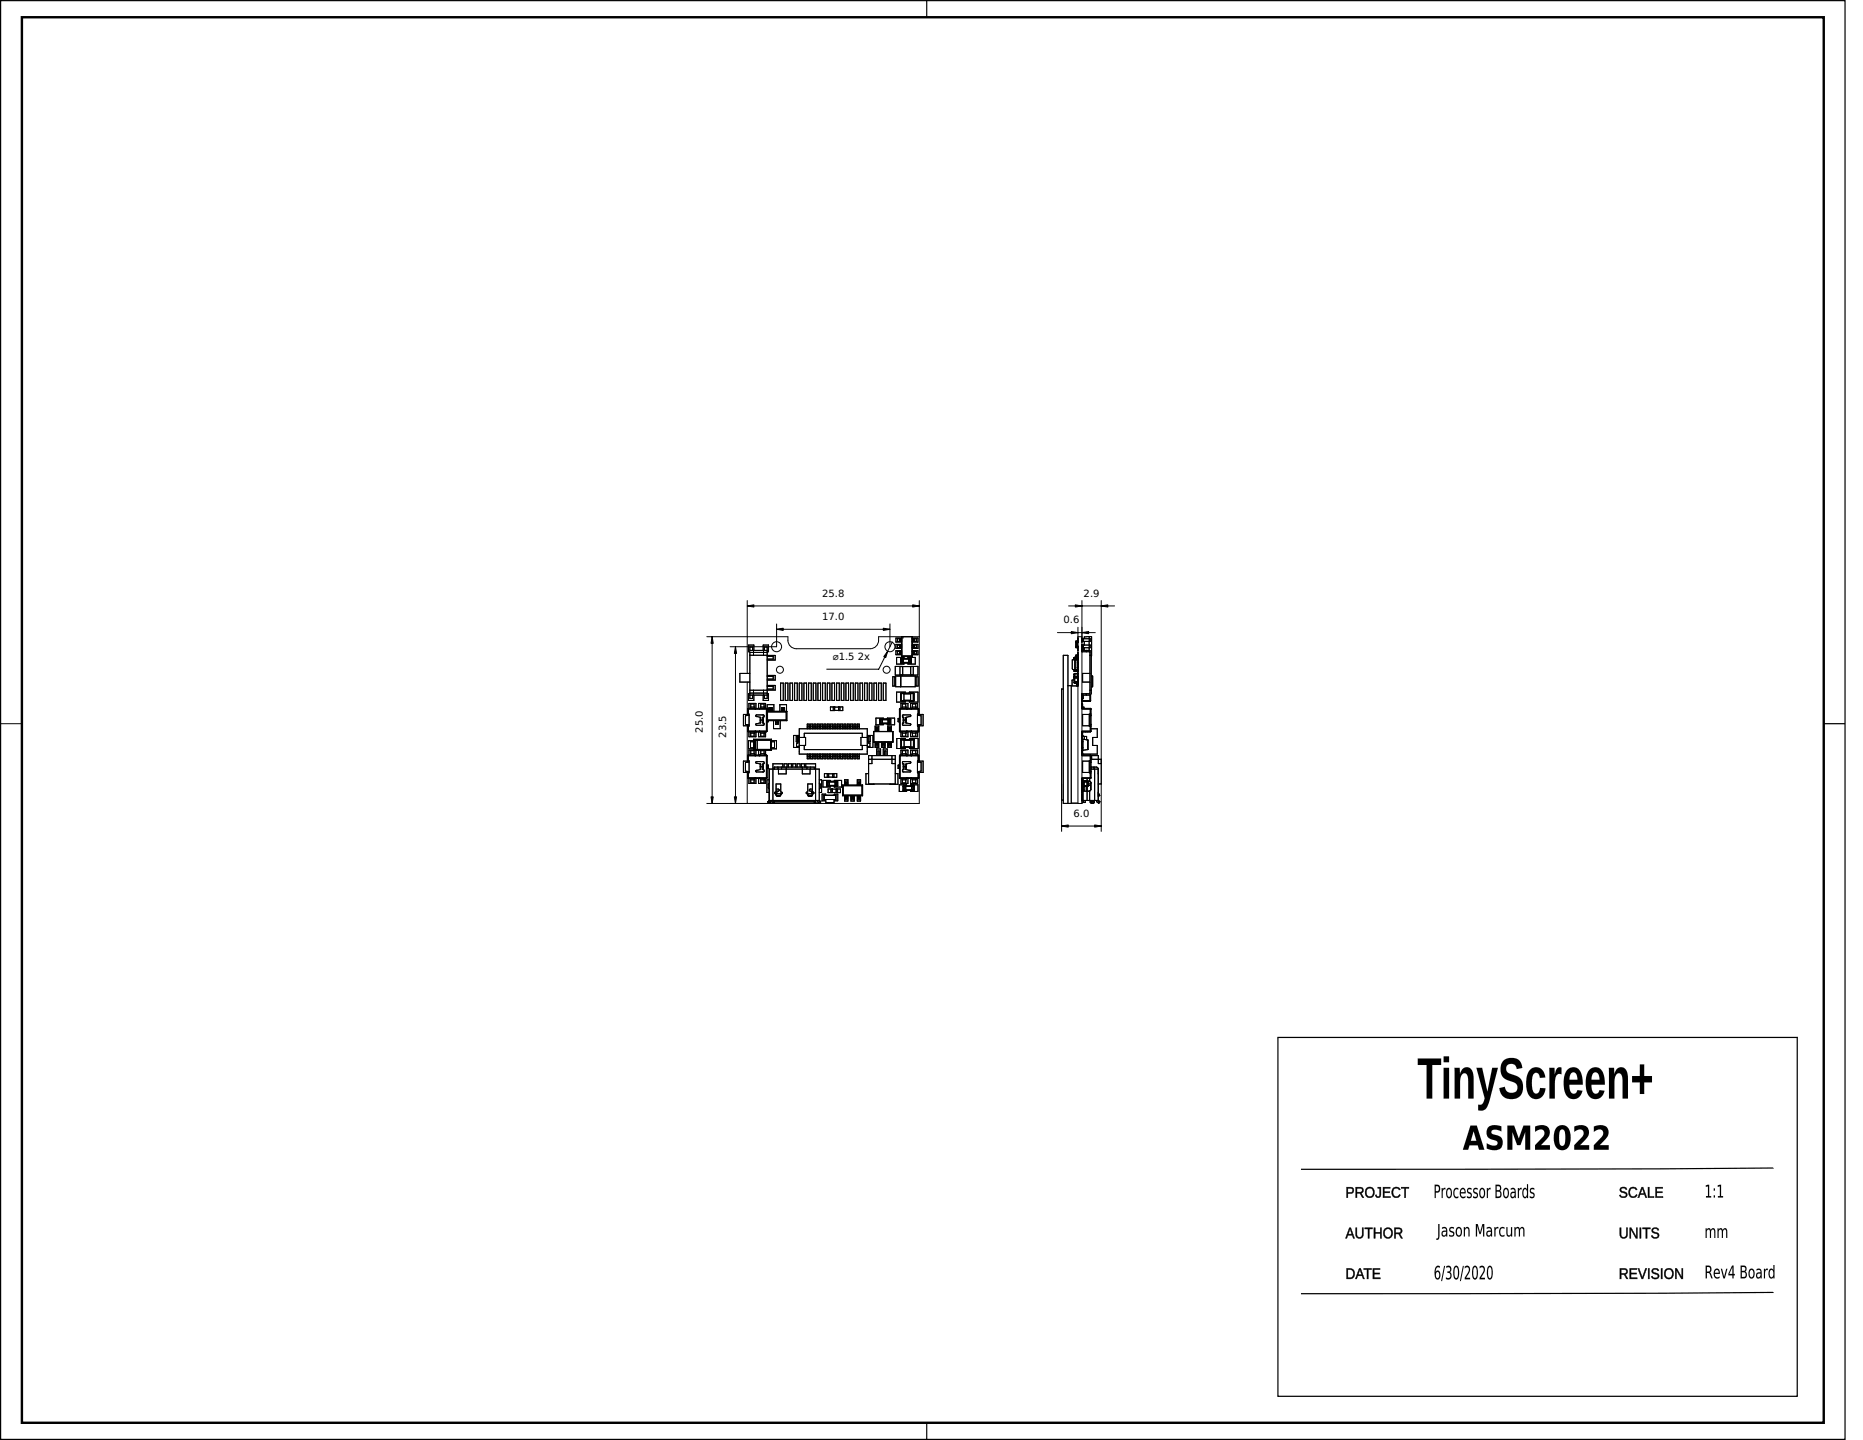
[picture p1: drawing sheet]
<svg xmlns="http://www.w3.org/2000/svg" width="279mm" height="216mm" viewBox="0 0 279 216" stroke-linecap="round" stroke-linejoin="round" font-family="sans-serif">
<defs><g id="words">
<g font-size="1.5">
<text x="123.3" y="89.4">25.8</text>
<text x="162.5" y="89.4">2.9</text>
<text x="123.3" y="93">17.0</text>
<text x="159.5" y="93.5">0.6</text>
<text x="124.9" y="98.9">⌀1.5</text>
<text x="128.6" y="98.9">2x</text>
<text x="105.4" y="109.8" transform="rotate(-90 105.4 109.8)">25.0</text>
<text x="108.9" y="110.6" transform="rotate(-90 108.9 110.6)">23.5</text>
<text x="161" y="122.4">6.0</text>
</g>
</g></defs>
<g fill="none" stroke="#000" stroke-width=".15">
<path d="M106 95.5h12.2a1.39 1.39 0 0 0 1.2 1.8h11.1a1.39 1.39 0 0 0 1.3-1.8h6.1M106.8 95.5v25M110.3 97v23.5M112.1 90.1v10.9M112.1 90.9h25.8M112.5 98.2h2.6M112.9 97.5v-.5h-.4v.5h2.6M113 97.5v.7M113.1 97.5v-.8h-.8v1h.2M114.5 97.5v-.8h.8v1h-.2M114.5 97.5v.7M114.7 97.5v-.5h.4v7.7h-.4v-.5"/>
<path d="M115.1 97.8h-2.6v6.9h.4v-.5M115.1 98.4h.9v.4h-.9M115.1 98.3h1.2v.7h-1.2M116.5 93.6v3.4h-7M116.5 94.4h17M133.5 93.6v3.4M133.8 96.2l-2 4.1h-7.8M134.9 95.8v.4M134.9 96.7v.4M134.9 97.7v.4M135 99.9h2v1.3h-2zM135 95.8v.4"/>
<path d="M135 96.7v.4M135 97.7v.4M135.1 99.4l.1 .1M135.1 98.8v.6M135.1 98.8h.3M135.1 99.4h.3M135.2 98.7l-.1 .1M135.2 98.7h.2v.8h-.2M135.2 98.7v.8M135.2 95.8v.4M135.2 96.7v.4M135.2 97.7v.4"/>
<path d="M135.2 95.7h-.8v.6h.8M135.2 96.6h-.8v.6h.8M135.2 97.6h-.8v.6h.8M135.2 95.4v3M135.2 95.4v.4M135.2 96.2v.5M135.2 97.1v.6M135.2 98.1v.3M135.2 95.4h1.6M135.2 98.4h1.6M135.2 96.7h-.6v.4h.6M135.2 95.8h-.6v.4h.6"/>
<path d="M135.2 97.7h-.6v.4h.6M135.2 98.4h.1M135.3 99.9h-1v1.3h1M135.4 99.9v1.3M135.4 98.8h.9M135.4 99.4h.9M135.4 98.7h.9M135.4 99.3h.9M135.6 98.7v-.1h-1.1v1h1.1v-.2M136.2 98.7v-.1h1.1v1h-1.1v-.2M136.3 98.8h.4M136.3 99.4h.4"/>
<path d="M136.6 98.7l.1 .1M136.6 98.7v.8M136.6 99.9v1.3M136.6 98.7h-.3v.8h.3M136.6 99.9h1.1v1.3h-1.1M136.7 99.4l-.1 .1M136.7 98.8v.6M136.8 98.4h.1M136.8 96.7h.6v.4h-.6M136.8 95.8h.6v.4h-.6M136.8 97.7h.6v.4h-.6M136.8 95.7h.9v.6h-.9"/>
<path d="M136.8 96.6h.9v.6h-.9M136.8 97.6h.9v.6h-.9M136.8 95.4v3M136.9 95.8v.4M136.9 96.7v.4M136.9 97.7v.4M137 95.8v.4M137 96.7v.4M137 97.7v.4M137.1 95.8v.4M137.1 96.7v.4M137.1 97.7v.4"/>
<path d="M137.9 90.1v17M158.6 94.9h5.7M160.3 90.9h6.9M161.1 98.6v.2h.6M161.1 98.6h.6M161.2 98.6h-.1M161.2 98.6h.5M161.2 98.6l-.1 .3M161.2 98.8v.1M161.2 98.9h-.4v1.4l.1 .1h.3M161.2 98.9v1.5M161.2 98.9h.1"/>
<path d="M161.2 98.9h.4M161.3 98.9h.3v1.5M161.3 98.9h.1M161.4 98.4h.1M161.4 96.3h.1M161.4 96.9h.1M161.4 98.6v-.3h.2v.5M161.4 96.2h.2v.9h-.2zM161.6 99.3h.1M161.6 99.4h.1M161.6 99.9h.1M161.6 96.9h.1"/>
<path d="M161.6 96.4h.1M161.6 99.3v.8M161.6 98.5h.1M161.6 99.5h.1M161.6 98.8v.1M161.7 99.5l-.1 .1M161.7 98.9l-.4-.1-.1 .1M161.7 95.7h.1M161.7 97.5h.1M161.7 98.1h.1M161.7 96.1h-.3v1h.3M161.7 98.7h.1"/>
<path d="M161.7 98.2h-.3v.4M161.7 100h.1M161.7 99.4h.1M161.7 97.8h.1M161.7 98.6h.1M161.7 98.9h.1M161.7 99.5h.1M161.7 95.5h.6M162.3 90.1v30.4h-.6v-26.4M162.3 97.7h1.1l.1 .1v6.1l-.1 .1h-1.1M162.3 96.7h1.2v.4h-1M162.3 96.3h.1"/>
<path d="M162.3 95.7h.1M162.3 96.6h.1M162.3 97h.2M162.3 97.5h1.1M162.3 95.8h1.2v.4h-1.2M162.4 95.8v.4M162.4 96.7v.3M162.4 96.7l.1 .8M162.6 96.2v.5M162.6 97.1v.4M162.9 97.5v.2M163.3 95.4v2.1"/>
<path d="M163.3 95.4l-.7 .1v.3M163.3 95.4l.4 .1v2.9M163.4 97.5l.1 .1 .2 .2v6.1l-.2 .3h-.1h-1.1M163.5 98.2h.2M165.2 90.1v34.5M.1 108.5h3.2M112.1 102.3v4.8M112.1 108.8v5.3M112.1 115.8v4.7M112.1 116.6l.1 .1M112.1 109.6l.1 .1M112.1 113.3h2.9"/>
<path d="M112.1 107.1h.2v1.8h-.2M112.1 114.1h.2v1.8h-.2M112.1 116.6h2.9M112.1 114.1h-.6v1.7h.6M112.1 109.6h2.9M112.1 106.3h2.9M112.1 107.1h-.6v1.7h.6M112.1 106.3v1M112.1 108.7v.9M112.1 113.3v1M112.1 115.7v.9M112.2 113.2l-.1 .1"/>
<path d="M112.2 106.2l-.1 .1M112.2 106.2v.9M112.2 108.9v.8M112.2 113.2v.9M112.2 115.9v.8M112.2 109.7h2.7M112.2 116.7h2.7M112.2 113.2h2.7M112.2 106.2h2.7M112.3 116.7v.8h1.1v-.8M112.3 109.7v.8h1.1v-.8M112.3 106.2v-.7h1.1v.7"/>
<path d="M112.3 114.2l-.5 .1v1.3l.5 .1M112.3 107.2l-.5 .1v1.3l.5 .1M112.5 101h-1.5v1.3h1.5M112.5 104.2h2.6M112.5 104h-.2v1h.8v-.8M112.5 103.9h2.6M112.5 106.2v-.2h.6v.2M112.5 109.7v.2h.6v-.2M112.5 113.2v-.2h.6v.2M112.5 116.7v.2h.6v-.2M112.6 116.9v.5h.5v-.5M112.6 113v-.5h.5v.5"/>
<path d="M112.6 109.9v.5h.5v-.5M112.6 106v-.5h.5v.5M113 110.8v1.7l.1-.1h2.5l.1 .1M113 110.8l.1 .2h2.5l.1-.2M113 110.8h2.7M113 111.2h-.4v.9h.4M113 111.1h-.7v1.2h.7M113 103.5v.7M113.1 110.9h2.5v1.5h-2.5zM113.2 106.2v.1M113.2 109.6v.1M113.2 113.2v.1"/>
<path d="M113.2 116.6v.1M113.3 106.2v.1M113.3 109.6v.1M113.3 113.2v.1M113.3 116.6v.1M113.3 110.9v1.5M113.4 112.5v.7M113.4 114.2h1.2v.3h-.2v.9h.2v.3h-1.2v-.2l.7-.1v-.8l-.7-.2zM113.4 107.2h1.2v.3h-.2v.9h.2v.3h-1.2v-.2l.7-.1v-.8l-.7-.2zM113.6 110.9v1.5M113.8 116.7v.8h1v-.8M113.8 109.7v.8h1v-.8"/>
<path d="M113.8 106.2v-.7h1v.7M113.8 112.5v.7M113.9 106.2v.1M113.9 109.6v.1M113.9 113.2v.1M113.9 116.6v.1M114 107.5v.9M114 114.5v.9M114 115h.5M114 108h.5M114 106.2v-.2h.6v.2M114 109.7v.2h.6v-.2"/>
<path d="M114 113.2v-.2h.6v.2M114 116.7v.2h.6v-.2M114.1 116.9v.5h.5v-.5M114.1 113v-.5h.5v.5M114.1 109.9v.5h.5v-.5M114.1 106v-.5h.5v.5M114.5 107.5v.9M114.5 114.5v.9M114.5 103.5v.7M114.8 112.5v.7M114.9 113.2l.1 .1M114.9 106.2l.1 .1"/>
<path d="M114.9 106.2v3.5M114.9 113.2v3.5M115 116.6l-.1 .1M115 109.6l-.1 .1M115 106.6h3M115 106.7h.1M115 114.7h.2v.5h-.2M115 106.3v3.3M115 113.3v3.3M115.1 102.9h.9v.4h-.9M115.1 101.4h.9v.4h-.9M115.1 104h.2v1h-.8v-.8"/>
<path d="M115.1 101.3h1.2v.7h-1.2M115.1 102.8h1.2v.7h-3.8M115.1 106.6v-1h1v1M115.1 108h2.9M115.1 114.7v.5M115.1 106.7h2.8M115.1 106.7v1.5M115.2 108v.2h-.2M115.4 106.4h.4M115.4 106.6v-.5h.4v.5M115.4 106.6h.4M115.4 106.3h.4"/>
<path d="M115.4 117.4l-.2 .2v.5l.2 .2M115.4 116.9h-.4v1.9h.4M115.7 112.5h-3.4v.7M115.7 111.2h.5v.9h-.5M115.7 110.8v1.7M115.7 111.1h.8v1.2h-.8M116 108v1.2h1v-1.2M116.1 115.3v-.3h6v.3M116.3 108v.6h.4v-.6M116.3 108.3h.4M116.3 108.4h.4M116.3 108.1h.4"/>
<path d="M116.3 118.8v.2M116.4 117.5h.7v1.3h.2v.2h-1.1v-.2h.2zM116.4 118.3h.3l.2 .2-.2 .1h-.3M116.4 119v.3l.2 .1M116.4 119.1l.2 .2M116.5 118.6v.4M116.6 119.3h.3M116.6 119.4h.3M116.6 119.3v.1M116.7 115v.3M116.9 119.3v.1M117 106.6v-1h1v1"/>
<path d="M117.1 102.4h.4v2.6h-.4zM117.1 119v.3l-.2 .1M117.1 119.1l-.2 .2M117.2 115v.3M117.3 106.4h.4M117.3 106.6v-.5h.4v.5M117.3 106.6h.4M117.3 106.3h.4M117.4 115v-.5h-1.5v5.8l.2 .1M117.6 115v-.5h.4v.5M117.8 102.4h.4v2.6h-.4zM117.9 115v1h-1.2v-.7"/>
<path d="M117.9 107.9l.1 .1M117.9 107.9l-2.9 .1M117.9 106.7v1.2M118 106.6v1.4M118 106.6l-.1 .1M118.2 115v-.5h.5v.5M118.5 102.4h.4v2.6h-.4zM118.9 115v-.5h.4v.5M119.2 102.4h.4v2.6h-.4zM119.5 115v-.5h.5v.5M119.6 110.4v.8M119.7 111.2v.2h-.2v.5h.4"/>
<path d="M119.8 110.4v.8h-.4v-.8h.5M119.9 112.6v.1M119.9 110.3h-.9v1.8h.9M119.9 109.3h10.2v3.8h-10.2zM119.9 102.4h.4v2.6h-.4zM119.9 110.6h.9v1.2h-.9M120.2 115v-.5h.4v.5M120.3 115v1h1.2v-.7M120.6 102.4h.4v2.6h-.4zM120.6 110.6v-.7h8.7v.7M120.6 111.8v.6h8.7v-.6M120.8 115v-.5h1.5v5.8l-.2 .1"/>
<path d="M121 115v.3M121.1 109.3v-.7h.3v.7M121.1 113.1v.7h.3v-.7M121.1 109.3v-.4h.2v.4M121.1 113.1v.4h.2v-.4M121.1 117.5h.7v1.3h.3v.2h-1.2v-.2h.2zM121.1 119l.1 .3 .1 .1M121.1 119.1l.2 .2M121.3 102.4h.4v2.6h-.4zM121.3 119.3v.1M121.3 119.3h.3M121.3 119.4h.3"/>
<path d="M121.6 109.3v-.7h.3v.7M121.6 113.1v.7h.3l-.1-.7M121.6 115v.3M121.6 113.1v.4h.2M121.6 119.3v.1M121.7 118.6v.4M121.8 118.3h-.3l-.1 .2 .1 .1h.3M121.8 119v.3l-.2 .1M121.8 119.1l-.2 .2M121.8 108.9h-.2v.4M121.9 118.8v.2M122 102.4h.4v2.6h-.4z"/>
<path d="M122.1 109.3v-.7h.3v.7M122.1 113.1v.7h.3v-.7M122.1 108.9h.2v.4M122.3 113.1v.4h-.2M122.6 109.3v-.7h.3v.7M122.6 113.1v.7h.3v-.7M122.6 109.3v-.4h.2v.4M122.6 113.1v.4h.2v-.4M122.7 102.4h.4v2.6h-.4zM122.9 117.4l.1 .2v.5l-.1 .2M122.9 116.9h.3v1.9h-.3M123.1 109.3v-.7h.3v.7"/>
<path d="M123.1 113.1v.7h.3l-.1-.7M123.1 113.1v.4h.2M123.3 108.9h-.2v.4M123.4 102.4h.4v2.6h-.4zM123.6 109.3v-.7h.3v.7M123.6 113.1v.7h.3v-.7M123.6 108.9h.2v.4M123.6 119.3h1.7v.6h-1.7zM123.6 116h1.9v.5h-1.9zM123.8 113.1v.4h-.2M123.8 119.2h-.2v.7h.2l.1 .4h1.2v-.4h.3v-.7h-.3M123.8 119.3v-.2h-.5v1h.5"/>
<path d="M124 117.8l.1 .1M124 117.8h.4M124 117.2v.6M124 117.2h.4M124 119.3h.9M124.1 109.3v-.7h.3v.7M124.1 113.1v.7h.3v-.7M124.1 102.4h.4v2.6h-.4zM124.1 116v.5M124.1 109.3v-.4h.2v.4M124.1 113.1v.4h.2v-.4M124.1 117.1l-.1 .1"/>
<path d="M124.1 117.1h.3v.8h-.3M124.1 117.1v.8M124.3 116v.5M124.3 116h.1M124.3 116.5h.1M124.4 117.2h.9M124.4 117.9h.9M124.4 117.8h.9M124.4 117.3h.9M124.5 117.2v-.2h-1.1v1h1.1v-.1M124.6 109.3v-.7h.3v.7M124.6 113.1v.7h.3l-.1-.7"/>
<path d="M124.6 113.1v.4h.2M124.6 118.3h1v.5h-1zM124.7 107.9h.1M124.8 102.4h.4v2.6h-.4zM124.8 118.3v.5M124.8 116v.5M124.8 118.3h-.6v.5h.6M124.8 108.9h-.2v.4M125 106h1v.5h-1zM125.1 109.3v-.7h.3v.7M125.1 116v.5M125.1 119.3v-.2h.5v1h-.5"/>
<path d="M125.1 113.1v.7h.3v-.7M125.1 108.9h.2v.4M125.1 117.2v-.2h1.1v1h-1.1v-.1M125.2 106v.5M125.2 106h-.7v.5h.7M125.3 117.8h.3M125.3 117.2h.3M125.3 113.1v.4h-.2M125.4 118.3h.6v.5h-.6M125.4 118.3v.5M125.5 102.4h.4v2.6h-.4zM125.5 117.1l.1 .1"/>
<path d="M125.5 117.1h-.2v.8h.2M125.5 117.1v.8M125.6 109.3v-.7h.3v.7M125.6 113.1v.7h.3v-.7M125.6 109.3v-.4h.2v.4M125.6 113.1v.4h.2v-.4M125.6 117.8l-.1 .1M125.6 117.2v.6M125.7 106h.7v.5h-.7zM126.1 109.3v-.7h.3v.7M126.1 113.1v.7h.3l-.1-.7M126.1 113.1v.4h.2"/>
<path d="M126.2 102.4h.4v2.6h-.4zM126.3 108.9h-.2v.4M126.4 117.7h3M126.4 117.7v1.6M126.4 117.7l.1 .1M126.4 119.3h3M126.5 117.8h2.8M126.5 119.2l-.1 .1M126.5 117.8v1.4M126.5 119.2h2.8M126.6 109.3v-.7h.3v.7M126.6 113.1v.7h.3v-.7"/>
<path d="M126.6 108.9h.2v.4M126.7 117.7v-.8h.5v.8M126.7 119.3v.8h.5v-.8M126.7 117.4h.4M126.7 117.7v-.6h.4v.6M126.7 119.3v.6h.4v-.6M126.7 119.6h.4M126.7 119.4h.4M126.7 117.6h.4M126.7 117.3h.4M126.7 119.7h.4M126.8 113.1v.4h-.2"/>
<path d="M126.9 102.4h.4v2.6h-.4zM127.1 109.3v-.7h.3v.7M127.1 113.1v.7h.3v-.7M127.1 109.3v-.4h.2v.4M127.1 113.1v.4h.2v-.4M127.6 109.3v-.7h.3v.7M127.6 113.1v.7h.3l-.1-.7M127.6 102.4h.4v2.6h-.4zM127.6 113.1v.4h.2M127.6 119.3v.8h.5v-.8M127.7 119.6h.4M127.7 119.3v.6h.4v-.6"/>
<path d="M127.7 119.4h.4M127.7 119.7h.4M127.8 108.9h-.2v.4M128.1 109.3v-.7h.3v.7M128.1 113.1v.7h.3v-.7M128.1 108.9h.2v.4M128.3 102.4h.4v2.6h-.4zM128.3 113.1v.4h-.2M128.6 109.3v-.7h.3v.7M128.6 113.1v.7h.3v-.7M128.6 117.7v-.8h.5v.8M128.6 119.3v.8h.5v-.8"/>
<path d="M128.6 109.3v-.4h.2v.4M128.6 113.1v.4h.2v-.4M128.6 117.4h.4M128.6 117.7v-.6h.4v.6M128.6 119.3v.6h.4v-.6M128.6 119.6h.4M128.6 119.4h.4M128.6 117.6h.4M128.6 117.3h.4M128.6 119.7h.4M129 102.4h.4v2.6h-.4zM129.3 117.8v1.4"/>
<path d="M129.3 119.2l.1 .1M129.4 117.7l-.1 .1M129.4 117.7v1.6M129.7 102.4h.4v2.6h-.4zM130.1 112.6v.1M130.1 110.4h.4v.8h-.3v-.8M130.1 110.3h.8v1.8h-.8M130.1 110.6h-1v1.2h1M130.3 113.3h4v4.2h-4zM130.3 113.8h4M130.3 111.2v.2h.2v.5h-.4M130.3 116h-.4v1.6l1.2-.1"/>
<path d="M130.3 110.4v.8M130.4 102.4h.4v2.6h-.4zM130.8 113.3v1.2h-.5M131 109.7h2.9M131 109.7h.1M131 109.7v1.6M131 111.3h2.9M131 111.2h2.9M131 109.7v1.5M131 111.2v.1M131.1 102.4h.4v2.6h-.4zM131.2 111.3v.8h.6v-.8"/>
<path d="M131.2 109.7v-.8h.6v.8M131.3 111.4h.4M131.3 109.7v-.6h.4v.6M131.3 111.3v.6h.4v-.6M131.3 109.5h.4M131.3 109.2h.4M131.3 109.3h.4M131.3 109.4h.4M131.3 111.5h.4M131.3 111.6h.4M131.3 111.7h.4M131.5 113.3v-1h.6v1"/>
<path d="M131.7 113.3v-.7h.2v.7M131.8 102.4h.4v2.6h-.4zM132 108.5l.1 .1M132 107.9v.6M132 107.9h.3M132 108.5h.3M132.1 107.8l-.1 .1M132.1 107.8h.2v.8h-.2M132.1 107.8v.8M132.2 111.3v.8h.5v-.8M132.3 111.3v.6h.4v-.6M132.3 111.4h.4"/>
<path d="M132.3 111.5h.4M132.3 111.6h.4M132.3 111.7h.4M132.3 108.5h.9M132.3 107.8h.9M132.3 108.4h.9M132.3 107.9h.9M132.5 102.4h.4v2.6h-.4zM132.5 107.8v-.1h-1.1v1h1.1v-.2M132.5 113.3v-1h.6v1M132.7 113.3v-.7h.2v.7M133.1 107.8v-.1h1.1v1h-1.1v-.2"/>
<path d="M133.1 111.3v.8h.6v-.8M133.1 109.7v-.8h.6v.8M133.2 109.7v-.6h.4v.6M133.2 111.3v.6h.4v-.6M133.2 111.4h.4M133.2 107.9h.4M133.2 108.5h.4M133.2 109.5h.4M133.2 109.2h.4M133.2 109.3h.4M133.2 109.4h.4M133.2 111.5h.4"/>
<path d="M133.2 111.6h.4M133.2 111.7h.4M133.5 107.8l.1 .1M133.5 107.8h-.3v.8h.3M133.5 107.8v.8M133.6 108.5l-.1 .1M133.6 107.9v.6M133.8 113.3v1.2h.5M133.9 109.7v1.5M133.9 111.2v.1M133.9 109.7h.1M133.9 109.7v1.6"/>
<path d="M134.3 116h.4v1.6l-1.2-.1M134.3 101.6h-.1v1.2h.1M134.3 101.5h-.4v1.4h.4M134.3 101.4h3v1.6h-3zM134.8 107.7v.5M134.8 114.7v.5M134.9 116.6l.1 .1M134.9 109.6l.1 .1M134.9 113.3h2.9M134.9 107.7h-.2v.5h.2M134.9 114.7h-.2v.5h.2M134.9 116.6h2.9"/>
<path d="M134.9 106.3v3.3M134.9 113.3v3.3M134.9 109.6h2.9M134.9 106.3h2.9M135 113.2l-.1 .1M135 106.2l-.1 .1M135 109.7h2.7M135 116.7h2.7M135 113.2h2.7M135 106.2h2.7M135 106.2v3.5M135 113.2v3.5"/>
<path d="M135.1 105l.1 .1M135.1 104h.5M135.1 104v1M135.1 105h.5M135.1 101.4v1.6M135.1 112l.1 .1M135.1 110.9v1.1M135.1 110.9h.5M135.1 112h.5M135.1 113.2v-.7h1.1v.7M135.1 116.7v.8h1.1v-.8M135.1 106.2v-.7h1.1v.7"/>
<path d="M135.1 109.7v.8h1.1v-.8M135.2 103.9l-.1 .1M135.2 103.9h.4v1.2h-.4M135.2 103.9v1.2M135.2 110.8l-.1 .1M135.2 110.8h.4v1.3h-.4M135.2 110.8v1.3M135.3 116.7v.2h.6v-.2M135.3 109.7v.2h.6v-.2M135.3 106.2v-.2h.6v.2M135.3 113.2v-.2h.6v.2M135.3 116.9v.5h.5v-.5"/>
<path d="M135.3 106v-.5h.5v.5M135.3 109.9v.5h.5v-.5M135.3 113v-.5h.5v.5M135.4 114.2h1.2v.2l-.8 .2v.8l.8 .1v.2h-1.2v-.3h.1v-.9h-.1zM135.4 107.2h1.2v.2l-.8 .2v.8l.8 .1v.2h-1.2v-.3h.1v-.9h-.1zM135.5 107.5v.9M135.5 114.5v.9M135.5 115h.4M135.5 108h.4M135.5 118.5l.1 .1M135.5 117.9v.6M135.5 117.9h.3"/>
<path d="M135.5 118.5h.3M135.6 117.8l-.1 .1M135.6 117.8h.2v.8h-.2M135.6 117.8v.8M135.6 105.1h1M135.6 103.9h1M135.6 105h1M135.6 104h1M135.6 112h1M135.6 110.9h1M135.6 111.9h1M135.6 111h1"/>
<path d="M135.8 103.9v-.1h-1.3v1.5h1.3v-.2M135.8 110.9v-.2h-1.3v1.5h1.3v-.2M135.8 117.8h.9M135.8 117.9h.9M135.8 118.5h.9M135.8 118.4h.9M135.9 107.5v.9M135.9 114.5v.9M136 117.8v-.1h-1.1v1h1.1v-.2M136 106.2v.1M136 109.6v.1M136 113.2v.1"/>
<path d="M136 116.6v.1M136.4 103.9v-.1h1.3v1.5h-1.3v-.2M136.4 110.9v-.2h1.3v1.5h-1.3v-.2M136.6 113.2v-.7h1v.7M136.6 104h.5M136.6 117.8v-.1h1.1v1h-1.1v-.2M136.6 106.2v-.7h1v.7M136.6 109.7v.8h1v-.8M136.6 116.7v.8h1v-.8M136.6 105h.5M136.6 110.9h.5M136.6 112h.5"/>
<path d="M136.6 106.2v.1M136.6 109.6v.1M136.6 113.2v.1M136.6 116.6v.1M136.7 106.2v.1M136.7 109.6v.1M136.7 113.2v.1M136.7 116.6v.1M136.7 117.9h.4M136.7 118.5h.4M136.8 116.7v.2h.6v-.2M136.8 109.7v.2h.6v-.2"/>
<path d="M136.8 106.2v-.2h.6v.2M136.8 113.2v-.2h.6v.2M136.8 116.9v.5h.5v-.5M136.8 106v-.5h.5v.5M136.8 109.9v.5h.5v-.5M136.8 113v-.5h.5v.5M137 117.8l.1 .1M137 103.9l.1 .1M137 103.9h-.4v1.2h.4M137 117.8h-.3v.8h.3M137 103.9v1.2M137 117.8v.8"/>
<path d="M137 110.8l.1 .1M137 110.8h-.4v1.3h.4M137 110.8v1.3M137.1 118.5l-.1 .1M137.1 105l-.1 .1M137.1 104v1M137.1 117.9v.6M137.1 112l-.1 .1M137.1 110.9v1.1M137.3 101.6h.1v1.2h-.1M137.3 101.5h.4v1.4h-.4M137.6 114.2l.5 .1v1.3l-.5 .1"/>
<path d="M137.6 107.2l.5 .1v1.3l-.5 .1M137.7 113.2l.1 .1M137.7 106.2l.1 .1M137.7 106.2v.9M137.7 108.9v.8M137.7 113.2v.9M137.7 115.9v.8M137.8 116.6l-.1 .1M137.8 109.6l-.1 .1M137.8 107.1h-.2v1.8h.2M137.8 114.1h-.2v1.8h.2M137.8 106.3v1"/>
<path d="M137.8 108.7v.9M137.8 113.3v1M137.8 115.7v.9M137.8 114.1h.6v1.7h-.6M137.8 107.1h.6v1.7h-.6M137.9 115.8v4.7h-31.9M137.9 108.8v5.3M159.2 120h.3M159.5 103.3h-.3v21.3M160.2 102.8h.5v17.7h-1.2v-22.2h.7v22.2M160.7 102.8h1M161.1 101.1h.1"/>
<path d="M161.1 100.6l.1 .1M161.1 102.4h.1M161.1 101.5h.6M161.1 100.4v.2M161.1 101.5v.1h.6M161.1 100.6h.6M161.1 102.4h.6M161.1 102h-.3v.8M161.2 101.4l-.1 .1M161.2 101.4h.4M161.2 100.4v.3M161.2 101.4v1"/>
<path d="M161.2 100.7h.4M161.2 101.6v.6M161.2 100.4h.1M161.2 100.4l.1 .1 .4-.1M161.3 100.4h.3M161.3 100.4h.1M161.6 100.4h-.4M161.6 100.1h.1M161.6 102.8h.1M161.6 102.5h.1M161.6 102.5l.1 .1M161.6 101.4l.1 .1"/>
<path d="M161.6 100.5v.2M161.6 101.4v1.2M161.6 102h.1M161.6 101.6v.6M161.7 100.6l-.1 .1M161.7 102.4h-.5M161.7 101h-.5v.4M161.7 101l-.6 .1v.9M161.7 100.6h.1M161.7 100.9h.1M161.7 100.7h.1M161.7 102.2h.1"/>
<path d="M161.7 102.6h-.3v.2M161.7 102.6h.1M161.7 101.5h.1M161.7 100.4h.1M161.7 102.4h.1M161.7 102.2h-.6v.2M162.2 107.9h.1M162.3 117.8h.1M162.3 105h.1M162.3 110.8h.1M162.3 113.3h2.4v1.2h.5M162.3 109.7h1.2"/>
<path d="M162.3 116.7h1.2M162.3 116.6h1.3M162.3 113.2h1.2M162.3 109.6h1.3M162.3 106.3h1.3M162.3 106.2h1.2M162.3 112.5h.1M162.3 112.3h.1M162.3 111.1h.1M162.3 119.1h.1M162.3 118.8h.1M162.3 117.5h.1"/>
<path d="M162.3 110.5h.1M162.3 105.5h.1M162.3 105.3h.1M162.3 105l.1 .1M162.3 112.1h.1M162.3 111.2h.1M162.3 117.4h.3M162.3 119.9h.1M162.3 116.9h.1M162.3 109.9h.1M162.3 110.4h.7v.5M162.3 119.2h.1"/>
<path d="M162.3 118.3h.1M162.3 106h.3v.2M162.3 113h.1M162.3 112.5h.1v.7M162.3 110.4h.2M162.3 105.5h.1v.7M162.3 105h1.3M162.3 118.3h.3M162.3 118.5h.3M162.3 117.6h.3M162.3 118.1h.3M162.4 117.1h1"/>
<path d="M162.4 106.1v.1M162.4 105.1h1.1M162.4 117.2h.2M162.4 104.7v.4M162.4 109.7l-.1 .7M162.4 116.7v.7M162.4 110.4h.1M162.4 110.8v1.7M162.4 110.8l.7 .1M162.4 116.7v.4M162.4 118.6v1.4M162.5 104.2v.5h-.2"/>
<path d="M162.5 113.1v.1M162.6 117.8h.6M162.6 117.2h.6M162.6 117.1v1.5M162.6 110.4v.5M162.9 104v.2M162.9 117.9v.7M163 116.7v.4M163 118.6v1.4M163.1 110.9v1.5M163.1 112.4l-.7 .1M163.2 117.8l-.1 .1h-.5"/>
<path d="M163.2 117.2l-.1-.1v1.5M163.2 117.5h.4M163.2 117.2v.6M163.2 117.7l.4 .1v.7M163.4 114.1h-1v1.7h1M163.4 107.1h-1v1.7h1M163.4 117.1h.1M163.4 118.6h.1M163.4 117.1l.2 .3v.9l-.2 .3M163.4 118.6h-1.1M163.4 116.7v.4M163.4 118.6v1.4"/>
<path d="M163.5 101h-1.1v1.3h1.1M163.5 103.5h.2M163.5 104.2v.9M163.5 115.6h.1M163.5 114.3h.1M163.5 108.6h.1M163.5 107.3h.1M163.5 113.2l.1 .1v3.3M163.5 106.2l.1 .1M163.5 106.2v.9M163.5 108.9v.8M163.5 113.2v.9"/>
<path d="M163.5 115.9v.8M163.5 117.2v.3M163.6 105l-.1 .1M163.6 104.1v.9M163.6 115l1 .1 .1 .2M163.6 116.6l-.1 .1M163.6 109.6l-.1 .1M163.6 109.3h1v1.3h-.7v1.2h.7v1.3h-2.2M163.6 107.1h-.2v1.8h.2M163.6 115.3h1.1M163.6 114.1h-.2v1.8h.2M163.6 107.2h-.1v1.5h.1"/>
<path d="M163.6 114.2h-.1v1.5h.1M163.6 106.3v3.3M163.7 101.4h.2v1.6h-.2M163.7 115v.3M163.7 113.3v.5h1.5M164.1 115v.3M164.2 115.3v4.7M164.7 117.5h.5M164.7 116h.1M164.7 115.3v4.7M164.7 119.1l.1-.1 .1 .3-.2 .1M164.8 119.1l-.1 .1"/>
<path d="M115.3 120.1l.2 .2M115.4 120l-.3 .2 .2 .2 .4-.4M115.4 120v-4.7h7.5v4.7M115.4 120h7.5M115.5 120.4h.5M115.7 120h.1M115.9 120l-.5 .5M115.9 120.1l.2 .1M116.1 120.4h6M116.1 120.2h6M116.1 120.2v.2M122.1 120.2v.2"/>
<path d="M122.2 120.4h.6M122.3 120.1l-.2 .1M122.3 120l.3 .2M122.6 120l.1 .2M122.6 120h.1M122.7 120.3l.1 .2M122.9 120l.2 .2-.2 .2-.2-.2M123 120.1l-.2 .2M159.2 123.8h6M160.7 120.4h1M162.3 120.2l.1 .1M162.3 120h2.4"/>
<path d="M162.3 120h.1M162.6 120l-.3 .4M162.6 120h.1M162.8 120v.3h-.4M163.5 120.1l.2 .1M163.5 120v.3l.2 .1M163.7 120.4h.2M163.7 120.2h.2M163.7 120.2v.2M163.9 120.2v.2M164.1 120.1l-.2 .1M164.1 120v.3l-.2 .1"/>
<path d="M164.4 120h.1M164.7 120l.3 .2-.2 .2-.4-.4M164.8 120.1l-.2 .2"/>
<circle cx="116.5" cy="97" r=".75"/>
<circle cx="133.5" cy="97" r=".75"/>
<circle cx="135.4" cy="95.6" r=".03"/>
<circle cx="117" cy="100.4" r=".53"/>
<circle cx="133" cy="100.4" r=".53"/>
</g>
<path d="M.1 .1h276.6v215.7h-276.6zM139 0v2.6M273.5 108.5h3.2M191.7 155.5h77.8v53.9h-77.8zM265.9 175.1l-21 .2h-49.8M265.9 193.7l-21 .2-49.8 .1M139 213.2v2.6" fill="none" stroke="#000" stroke-width=".18"/>
<g fill="#000">
<path d="M212.6 158.7h3.5v1h-1.3v5h-.9v-5h-1.3zM216.5 158.4h.8v.9h-.8zM216.5 160.1h.8v4.6h-.8zM218.1 160.1h.8v.9a1 1 0 0 1 .6-.9 1 1 0 0 1 1.1 .1 2.18 2.18 0 0 1 .4 1.6v2.9h-.8v-2.6a1.08 1.08 0 0 0-.6-1.2 1.2 1.2 0 0 0-.6 1.3v2.5h-.8zM221.4 160.1h.9l.8 3.6 .7-3.6h.8l-1.3 5.2a1.21 1.21 0 0 1-1.6 1.2v-.9a.69 .69 0 0 0 .9-.7l.1-.2zM225.5 159a1.66 1.66 0 0 1 1.8-.3 1.66 1.66 0 0 1 1 1.4l-.8 .2a.8 .8 0 0 0-1-.8 .8 .8 0 0 0-.5 1.2l.9 .4a1.9 1.9 0 0 1 1.5 1.6 1.9 1.9 0 0 1-.9 2 1.81 1.81 0 0 1-2.6-1.6l.8-.2a.99 .99 0 0 0 .8 1 .99 .99 0 0 0 1.1-.6 .93 .93 0 0 0-.9-1.2 1.86 1.86 0 0 1-1.6-1.2 1.86 1.86 0 0 1 .4-1.9zM229.4 160.5a1.33 1.33 0 0 1 1.5-.4 1.33 1.33 0 0 1 .8 1.2l.1 .2-.9 .1a.56 .56 0 0 0-.3-.7 .56 .56 0 0 0-.7 .3l-.2 1.2a1.85 1.85 0 0 0 .4 1.5 .63 .63 0 0 0 .7-.1 .63 .63 0 0 0 .2-.7l.8 .1a1.4 1.4 0 0 1-.8 1.4 1.4 1.4 0 0 1-1.6-.3 3.9 3.9 0 0 1 0-3.8zM232.3 160.1h.8l.1 1a.93 .93 0 0 1 .9-1.1l.1 .1v1a.67 .67 0 0 0-.7 .1 .67 .67 0 0 0-.3 .6v2.9h-.8zM235.1 160.4a1.26 1.26 0 0 1 1.4-.3 1.26 1.26 0 0 1 .7 1.1l.2 1.4h-2a1.17 1.17 0 0 0 .6 1.4l.4-.1 .2-.5 .7 .1a1.36 1.36 0 0 1-1.4 1.3 1.36 1.36 0 0 1-1.3-1.4v-.2a3.7 3.7 0 0 1 .5-2.8zM235.6 160.9l-.2 .5v.5h1.2l-.1-.6a.51 .51 0 0 0-.3-.5 .51 .51 0 0 0-.6 .1zM238.4 160.4a1.26 1.26 0 0 1 1.4-.3 1.26 1.26 0 0 1 .7 1.1l.2 1.4h-2a1.17 1.17 0 0 0 .6 1.4l.4-.1 .2-.5 .7 .1a1.36 1.36 0 0 1-1.4 1.3 1.36 1.36 0 0 1-1.3-1.4v-.2a3.7 3.7 0 0 1 .5-2.8zM238.9 160.9l-.2 .5v.5h1.2l-.1-.6a.51 .51 0 0 0-.3-.5 .51 .51 0 0 0-.6 .1zM241.3 160.1h.8v.9a1 1 0 0 1 .6-.9 1 1 0 0 1 1 .1 2.18 2.18 0 0 1 .5 1.6v2.9h-.9v-2.6a1.08 1.08 0 0 0-.5-1.2 1.2 1.2 0 0 0-.7 1.3v2.5h-.8zM245.9 159.6h.7v1.7h1.2v1h-1.2v1.7h-.7v-1.7h-1.1v-1h1.1z"/>
<path d="M212.6 158.7h3.5v1h-1.3v5h-.9v-5h-1.3zM212.6 158.7v1h1.4l-.1 5h.9v-5h1.3v-1zM216.5 158.4h.8v.9h-.8zM216.5 158.4v.9h.8v-.9zM216.5 160.1h.8v4.6h-.8zM216.5 160.1v4.6h.8v-4.6zM218.1 160.1h.8l.1 .9a1 1 0 0 1 1-1 1 1 0 0 1 1 1.1v3.6h-.8v-2.6a1.08 1.08 0 0 0-.6-1.2 1.12 1.12 0 0 0-.6 1.3v2.5h-.8zM218.1 160.1l.1 4.6h.8v-2.5a1.2 1.2 0 0 1 .6-1.3 .97 .97 0 0 1 .6 1.2v2.6h.8v-2.9a1.58 1.58 0 0 0-.9-1.8 1.2 1.2 0 0 0-1.2 1v-.9zM221.4 160.1h.9l.8 3.6 .7-3.6h.9l-1.4 5.2a1.21 1.21 0 0 1-1.6 1.2v-.9h.4l.2-.1 .4-.8zM221.4 160.1l1.3 4.6a.98 .98 0 0 1-.7 1l-.3-.1v.9h.3a.91 .91 0 0 0 .9-.4l.5-1.1 1.2-4.9h-.8l-.7 3.6-.8-3.6zM225.5 159a1.67 1.67 0 0 1 1.8-.3 1.67 1.67 0 0 1 1 1.4l-.8 .2a.79 .79 0 0 0-1.1-.8 .79 .79 0 0 0-.2 1.3l.7 .3a1.9 1.9 0 0 1 1.5 1.6 1.9 1.9 0 0 1-.9 2 1.79 1.79 0 0 1-2.6-1.6l.8-.2a.98 .98 0 0 0 .8 .9 .98 .98 0 0 0 1.1-.5 .93 .93 0 0 0-.9-1.1 1.86 1.86 0 0 1-1.6-1.3 1.86 1.86 0 0 1 .4-1.9zM225.5 159a1.84 1.84 0 0 0 1 3.1 1.04 1.04 0 0 1 1 1.4 1.01 1.01 0 0 1-1.1 .3 1.01 1.01 0 0 1-.7-.9l-.8 .2a1.81 1.81 0 0 0 1.5 1.7 1.81 1.81 0 0 0 1.9-1.1 1.85 1.85 0 0 0-1.4-2.6 .9 .9 0 0 1-.9-.4 .9 .9 0 0 1 0-1 .86 .86 0 0 1 .9-.2 .86 .86 0 0 1 .6 .8l.8-.2a1.54 1.54 0 0 0-2.1-1.4zM229.4 160.5a1.33 1.33 0 0 1 1.5-.4 1.33 1.33 0 0 1 .8 1.2l.1 .3h-.9a.57 .57 0 0 0-.4-.7 .57 .57 0 0 0-.7 .6l-.1 .9a1.84 1.84 0 0 0 .4 1.5 .66 .66 0 0 0 .9-.8l.8 .1a1.39 1.39 0 0 1-1 1.5 1.39 1.39 0 0 1-1.7-.8 4.1 4.1 0 0 1 .3-3.4zM229.4 160.5a3.7 3.7 0 0 0 .1 4 1.42 1.42 0 0 0 1.6 .1 1.42 1.42 0 0 0 .7-1.4l-.8-.1a.66 .66 0 0 1-.9 .8 3 3 0 0 1-.3-2.5 .55 .55 0 0 1 .5-.6 .55 .55 0 0 1 .6 .6v.2h.9a1.37 1.37 0 0 0-.8-1.4 1.37 1.37 0 0 0-1.6 .3zM232.3 160.1h.8l.1 1a.93 .93 0 0 1 .9-1.1l.1 .1v1a.67 .67 0 0 0-.7 .1 .67 .67 0 0 0-.3 .6v2.9h-.8zM232.3 160.1l.1 4.6h.8v-2.9a.67 .67 0 0 1 .3-.7 .67 .67 0 0 1 .7 0v-1a.65 .65 0 0 0-.9 .7l-.1 .3-.1-1zM235.1 160.4a1.26 1.26 0 0 1 1.4-.3 1.26 1.26 0 0 1 .7 1.1l.2 1.4h-2a1.17 1.17 0 0 0 .6 1.4l.4-.1 .2-.5 .7 .1a1.37 1.37 0 0 1-1.4 1.3 1.37 1.37 0 0 1-1.3-1.4v-.2a3.7 3.7 0 0 1 .5-2.8zM235.1 160.4a3.9 3.9 0 0 0-.1 4 1.34 1.34 0 0 0 1.5 .3 1.34 1.34 0 0 0 .8-1.2l-.7-.1a.57 .57 0 0 1-.7 .6 .57 .57 0 0 1-.5-.7v-.7h2a2.76 2.76 0 0 0-1-2.5l-.6-.1zM235.6 160.9l-.2 .5v.5h1.2l-.1-.6a.51 .51 0 0 0-.3-.5 .51 .51 0 0 0-.6 .1zM235.6 160.9l.3-.1a.84 .84 0 0 1 .7 1.1h-1.2v-.5zM238.4 160.4a1.26 1.26 0 0 1 1.4-.3 1.26 1.26 0 0 1 .7 1.1l.2 1.4h-2a1.17 1.17 0 0 0 .6 1.4l.4-.1 .2-.5 .7 .1a1.37 1.37 0 0 1-1.4 1.3 1.37 1.37 0 0 1-1.3-1.4v-.2a3.7 3.7 0 0 1 .5-2.8zM238.4 160.4a3.9 3.9 0 0 0-.1 4 1.34 1.34 0 0 0 1.5 .3 1.34 1.34 0 0 0 .8-1.2l-.7-.1a.57 .57 0 0 1-.7 .6 .57 .57 0 0 1-.5-.7v-.7h2a2.76 2.76 0 0 0-1-2.5l-.6-.1zM238.9 160.9l-.2 .5v.5h1.2l-.1-.6a.51 .51 0 0 0-.3-.5 .51 .51 0 0 0-.6 .1zM238.9 160.9l.3-.1a.84 .84 0 0 1 .7 1.1h-1.2v-.5zM241.3 160.1h.8v.9a1 1 0 0 1 1-1 1 1 0 0 1 1 1.1l.1 3.6h-.9v-2.6a1.08 1.08 0 0 0-.5-1.2 1.12 1.12 0 0 0-.7 1.3v2.5h-.8zM241.3 160.1v4.6h.8v-2.5a1.2 1.2 0 0 1 .7-1.3 .97 .97 0 0 1 .5 1.2v2.6h.9v-2.9a1.58 1.58 0 0 0-.9-1.8 1.2 1.2 0 0 0-1.2 1v-.9zM245.9 159.6h.7v1.7h1.2v1h-1.2v1.7h-.7v-1.7h-1.1v-1h1.1zM245.9 159.6v1.7h-1.1v1h1.1v1.7h.7v-1.7h1.2v-1h-1.2v-1.7z"/>
<path d="M202 178h.5a.48 .48 0 0 1 .5 .5 .48 .48 0 0 1-.4 .5h-.5v.6h-.1zM202.1 178.2v.6h.4a.31 .31 0 0 0 .4-.3 .31 .31 0 0 0-.4-.3zM203.3 178h.7a.46 .46 0 0 1 .5 .4 .46 .46 0 0 1-.4 .5l.4 .7h-.2l-.3-.7h-.5v.7h-.2zM203.5 178.2v.5h.5a.29 .29 0 0 0 .3-.3 .29 .29 0 0 0-.3-.2zM204.9 178.2a.78 .78 0 0 1 1.2 .3 .78 .78 0 0 1-.7 1.1 .85 .85 0 0 1-.5-1.4zM205.1 178.3a.6 .6 0 0 0-.1 .8 .6 .6 0 0 0 .8 .1 .6 .6 0 0 0 .1-.8 .6 .6 0 0 0-.8-.1zM206.6 178h.5v1.1a.42 .42 0 0 1-.4 .5 .42 .42 0 0 1-.4-.4l.1-.1a.24 .24 0 0 0 .3 .3 .24 .24 0 0 0 .2-.3v-.9h-.3zM207.4 178h1.1v.2h-.9v.5h.8v.1h-.8v.6h.9v.2h-1.1zM208.9 178.2l.5-.2a.58 .58 0 0 1 .6 .4h-.2a.52 .52 0 0 0-.7-.2 .52 .52 0 0 0-.2 .8 .48 .48 0 0 0 .4 .4 .48 .48 0 0 0 .6-.3l.1 .1a.71 .71 0 0 1-.9 .3 .71 .71 0 0 1-.4-1zM210.1 178h1.2v.2h-.5v1.4h-.2v-1.4h-.5z"/>
<path d="M201.9 178h.6a.51 .51 0 0 1 .6 .5 .51 .51 0 0 1-.5 .5h-.5l.1 .6h-.3zM202 178v1.6h.1v-.7h.5a.45 .45 0 0 0 .4-.4 .45 .45 0 0 0-.5-.5zM202.1 178.2v.6l.6-.1a.29 .29 0 0 0 .1-.3 .29 .29 0 0 0-.3-.2zM202.1 178.1h.4a.34 .34 0 0 1 .4 .4 .34 .34 0 0 1-.4 .3h-.4zM203.3 178h.7a.49 .49 0 0 1 .5 .4 .49 .49 0 0 1-.4 .5l.5 .7h-.3l-.3-.7h-.5v.7h-.2zM203.3 178v1.6h.2v-.7h.5l.3 .7h.2l-.4-.7a.42 .42 0 0 0 .4-.5 .42 .42 0 0 0-.5-.4zM203.5 178.2v.5h.5a.26 .26 0 0 0 .3-.3 .26 .26 0 0 0-.3-.2zM203.5 178.1h.5a.32 .32 0 0 1 .3 .3 .32 .32 0 0 1-.3 .4h-.5zM204.9 178.2a.81 .81 0 0 1 1.2 .3 .81 .81 0 0 1-.7 1.1 .88 .88 0 0 1-.5-1.4zM204.9 178.2a.77 .77 0 0 0-.1 1 .77 .77 0 0 0 1 .3 .76 .76 0 0 0 .2-1.1 .76 .76 0 0 0-1.1-.2zM205.1 178.3a.57 .57 0 0 0-.1 .8 .57 .57 0 0 0 .8 .1 .57 .57 0 0 0 0-.8 .57 .57 0 0 0-.7-.1zM205 178.3a.64 .64 0 0 1 1 .3 .64 .64 0 0 1-.6 .8 .7 .7 0 0 1-.4-1.1zM206.6 178h.5v1.1a.44 .44 0 0 1-.4 .5 .44 .44 0 0 1-.4-.5h.2a.21 .21 0 0 0 .1 .3 .21 .21 0 0 0 .3-.2v-1h-.3zM206.6 178v.2l.3-.1v1a.27 .27 0 0 1-.2 .3 .27 .27 0 0 1-.3-.3l-.1 .1a.39 .39 0 0 0 .4 .4 .39 .39 0 0 0 .4-.5v-1.1zM207.4 178h1.1v.2h-.9v.5l.9-.1v.3l-.9-.1v.6h1v.2h-1.2zM207.4 178v1.6h1.1v-.2h-.9v-.6h.8v-.1h-.8v-.6l.9 .1v-.2zM208.9 178.2a.65 .65 0 0 1 1.1 .2l-.2 .1a.5 .5 0 0 0-.7-.3 .5 .5 0 0 0-.1 .7 .45 .45 0 0 0 .4 .5 .45 .45 0 0 0 .4-.4l.2 .1a.73 .73 0 0 1-1 .4 .73 .73 0 0 1-.3-1zM208.9 178.2a.76 .76 0 0 0-.1 1 .76 .76 0 0 0 1 .3l.2-.3-.1-.1a.51 .51 0 0 1-.7 .3 .51 .51 0 0 1-.3-.6 .5 .5 0 0 1 .3-.7 .5 .5 0 0 1 .6 .3h.2a.67 .67 0 0 0-1.1-.2zM210.1 178h1.2v.2h-.5v1.4h-.2v-1.4h-.5zM210.1 178v.2l.6-.1-.1 1.5h.2v-1.5l.5 .1v-.2z"/>
<path d="M215.3 177.8v.8a.39 .39 0 0 0 .5-.4 .39 .39 0 0 0-.5-.4zM215.2 177.6h.4a.61 .61 0 0 1 .4 .7 .61 .61 0 0 1-.7 .5v.8h-.1zM216.2 178.1h.2v.3l.1-.2 .3-.1v.3l-.2-.1a.41 .41 0 0 0-.2 .5v.8h-.2zM217.2 178.3l-.2 .6a.47 .47 0 0 0 .3 .6 .75 .75 0 0 0 0-1.2zM217.1 178.1a.55 .55 0 0 1 .7 .8l-.1 .2a.44 .44 0 0 1-.4 .6 .44 .44 0 0 1-.4-.6v-.6zM218.2 178.2l.2-.1 .3 .1v.2l-.2-.1a.65 .65 0 0 0-.2 1.1l.4-.1v.3a.47 .47 0 0 1-.5 0 .47 .47 0 0 1-.2-.5v-.6zM219.1 178.2a.53 .53 0 0 1 .6 .1 .53 .53 0 0 1 .1 .6h-.7a.41 .41 0 0 0 .4 .5l.3-.1v.2a.56 .56 0 0 1-.7 0 .56 .56 0 0 1-.2-.6zM219.2 178.4l-.1 .3h.6l-.1-.3a.23 .23 0 0 0-.4 0zM220.1 178.2l.3-.1h.2l.1 .3a.27 .27 0 0 0-.5-.1 .27 .27 0 0 0 .2 .5 .47 .47 0 0 1 .3 .6 .47 .47 0 0 1-.7 .2v-.3a.28 .28 0 0 0 .4 .2 .28 .28 0 0 0 .1-.5 .5 .5 0 0 1-.5-.3 .5 .5 0 0 1 .1-.5zM221 178.2l.3-.1h.2l.1 .3a.27 .27 0 0 0-.5-.1 .27 .27 0 0 0 .2 .5 .47 .47 0 0 1 .3 .6 .47 .47 0 0 1-.7 .2v-.3a.28 .28 0 0 0 .4 .2 .28 .28 0 0 0 .1-.5 .5 .5 0 0 1-.4-.3 .5 .5 0 0 1 0-.5zM222.2 178.3l-.2 .6a.47 .47 0 0 0 .3 .6 .75 .75 0 0 0 0-1.2zM222.1 178.1a.55 .55 0 0 1 .6 .8v.2a.44 .44 0 0 1-.4 .6 .44 .44 0 0 1-.4-.6v-.6zM223 178.1h.1v.3l.2-.2 .2-.1v.3l-.1-.1a.41 .41 0 0 0-.3 .5v.8h-.1zM224.5 178.7v.7h.2a.38 .38 0 0 0 .3-.4 .38 .38 0 0 0-.3-.3zM224.5 177.8v.6h.2a.31 .31 0 0 0 .3-.3 .31 .31 0 0 0-.3-.3zM224.3 177.6h.4a.51 .51 0 0 1 .4 .4 .51 .51 0 0 1-.2 .5 .6 .6 0 0 1 .3 .6 .6 .6 0 0 1-.5 .5h-.4zM225.7 178.3l-.1 .6a.47 .47 0 0 0 .3 .6 .75 .75 0 0 0 0-1.2zM225.7 178.1a.55 .55 0 0 1 .6 .8v.2a.44 .44 0 0 1-.4 .6 .44 .44 0 0 1-.5-.6l.1-.6zM226.7 178.9v.4l.2 .2a.46 .46 0 0 0 .3-.6zM226.6 178.2a.49 .49 0 0 1 .6 0 .49 .49 0 0 1 .1 .6v.8h-.1v-.2a.35 .35 0 0 1-.5 .2 .35 .35 0 0 1-.2-.4 .48 .48 0 0 1 .7-.5 .33 .33 0 0 0-.2-.4 .33 .33 0 0 0-.4 .1zM227.6 178.1h.2v.3l.1-.2 .3-.1v.3l-.1-.1a.41 .41 0 0 0-.3 .5v.8h-.2zM229 177.5h.2v2.1h-.2v-.2l-.2 .2a.59 .59 0 0 1-.5-.7v-.2a.39 .39 0 0 1 .2-.5 .39 .39 0 0 1 .5 0v.1zM228.6 178.3l-.1 .6a.48 .48 0 0 0 .2 .6 .76 .76 0 0 0 0-1.2zM229.5 178.2l.3-.1h.2l.1 .3a.27 .27 0 0 0-.5-.1 .27 .27 0 0 0 .2 .5 .47 .47 0 0 1 .3 .6 .47 .47 0 0 1-.7 .2v-.3a.28 .28 0 0 0 .4 .2 .28 .28 0 0 0 .1-.5 .5 .5 0 0 1-.4-.3 .5 .5 0 0 1 0-.5z"/>
<path d="M215.3 177.8v.8a.38 .38 0 0 0 .5-.4 .38 .38 0 0 0-.5-.4zM215.3 177.8a.39 .39 0 0 1 .5 .4 .39 .39 0 0 1-.5 .4zM215.2 177.6h.4a.61 .61 0 0 1 .4 .7 .61 .61 0 0 1-.7 .5v.8h-.1zM215.2 177.6v2h.1v-.8a.61 .61 0 0 0 .7-.5 .61 .61 0 0 0-.4-.7zM216.2 178.1h.2v.3l.1-.3h.3v.3l-.2-.1a.41 .41 0 0 0-.2 .5v.8h-.2zM216.2 178.1v1.5h.2a1.43 1.43 0 0 1 .1-1.3l.3 .1v-.3l-.3 .1-.1 .2v-.3zM217.2 178.3l-.2 .6a.47 .47 0 0 0 .3 .5 .74 .74 0 0 0 0-1.1zM217.2 178.3h.1a.75 .75 0 0 1 0 1.2 .76 .76 0 0 1-.1-1.2zM217.1 178.1a.55 .55 0 0 1 .7 .8l-.1 .2a.45 .45 0 0 1-.4 .6 .45 .45 0 0 1-.4-.6v-.7zM217.1 178.1a1.17 1.17 0 0 0 0 1.5 .55 .55 0 0 0 .7-.7l-.1-.3a.48 .48 0 0 0-.6-.5zM218.2 178.2l.2-.1 .3 .1v.2l-.2-.1a.61 .61 0 0 0-.4 .6 .61 .61 0 0 0 .4 .5l.2-.1v.3a.48 .48 0 0 1-.5 0 .48 .48 0 0 1-.2-.5v-.6zM218.2 178.2a.94 .94 0 0 0 .2 1.5l.3-.1v-.3a.34 .34 0 0 1-.4 .1 .34 .34 0 0 1-.2-.4 .46 .46 0 0 1 0-.5 .46 .46 0 0 1 .5-.1h.1v-.2l-.1-.1zM219.1 178.2a.54 .54 0 0 1 .6 .1 .54 .54 0 0 1 .1 .6h-.7a.4 .4 0 0 0 .4 .5l.3-.1v.2a.56 .56 0 0 1-.7 0 .56 .56 0 0 1-.2-.6zM219.1 178.2a.92 .92 0 0 0 .3 1.5l.4-.2v-.2a.4 .4 0 0 1-.5 .1 .4 .4 0 0 1-.2-.5h.7a.53 .53 0 0 0-.1-.6 .53 .53 0 0 0-.6-.1zM219.2 178.4l-.1 .3h.6l-.1-.3a.23 .23 0 0 0-.4 0zM219.2 178.4a.23 .23 0 0 1 .4 0l.1 .3h-.6zM220.1 178.2l.3-.1h.2l.1 .3a.26 .26 0 0 0-.5-.1 .27 .27 0 0 0 .2 .5 .47 .47 0 0 1 .3 .6 .47 .47 0 0 1-.7 .2v-.3a.27 .27 0 0 0 .5 .1 .27 .27 0 0 0-.2-.4l-.3-.3zM220.1 178.2a.46 .46 0 0 0 .2 .8 .27 .27 0 0 1 .2 .4 .27 .27 0 0 1-.4 0l-.1-.1v.3a.46 .46 0 0 0 .7-.2 .46 .46 0 0 0-.3-.7 .24 .24 0 0 1-.2-.3 .24 .24 0 0 1 .4-.1l.1 .1v-.2l-.3-.1zM221 178.2l.3-.1h.2l.1 .3a.26 .26 0 0 0-.5-.1 .27 .27 0 0 0 .2 .5 .47 .47 0 0 1 .3 .6 .47 .47 0 0 1-.7 .2v-.3a.27 .27 0 0 0 .5 .1 .27 .27 0 0 0-.1-.4l-.4-.3zM221 178.2a.46 .46 0 0 0 .3 .8 .27 .27 0 0 1 .2 .4 .27 .27 0 0 1-.5 0l-.1-.1v.3a.46 .46 0 0 0 .7-.2 .46 .46 0 0 0-.3-.7 .24 .24 0 0 1-.2-.3 .24 .24 0 0 1 .4-.1l.1 .1v-.2l-.3-.1zM222.2 178.3l-.2 .6a.47 .47 0 0 0 .3 .5 .74 .74 0 0 0 0-1.1zM222.2 178.3h.1a.75 .75 0 0 1 0 1.2 .76 .76 0 0 1-.1-1.2zM222.1 178.1a.55 .55 0 0 1 .6 .8v.2a.45 .45 0 0 1-.4 .6 .45 .45 0 0 1-.4-.6v-.7zM222.1 178.1a1.17 1.17 0 0 0 0 1.5 .55 .55 0 0 0 .6-.7v-.3a.48 .48 0 0 0-.6-.5zM223 178.1h.1v.3l.2-.3h.3v.3l-.2-.1a.41 .41 0 0 0-.3 .5v.8h-.1zM223 178.1v1.5h.1a1.43 1.43 0 0 1 .2-1.3l.2 .1v-.3l-.2 .1-.2 .2v-.3zM224.5 178.7v.7h.2a.38 .38 0 0 0 .3-.4 .38 .38 0 0 0-.3-.3zM224.5 178.7h.2a.39 .39 0 0 1 .3 .3 .39 .39 0 0 1-.3 .4h-.2zM224.5 177.8v.6h.2a.3 .3 0 0 0 .3-.3 .3 .3 0 0 0-.3-.3zM224.5 177.8h.2a.31 .31 0 0 1 .3 .3 .31 .31 0 0 1-.3 .4h-.2zM224.3 177.6h.4a.52 .52 0 0 1 .4 .4 .52 .52 0 0 1-.2 .5 .6 .6 0 0 1 .3 .6 .6 .6 0 0 1-.5 .5h-.4zM224.3 177.6v2h.4a.6 .6 0 0 0 .5-.5 .6 .6 0 0 0-.3-.6 .51 .51 0 0 0 .2-.5 .51 .51 0 0 0-.4-.4zM225.7 178.3l-.1 .6a.47 .47 0 0 0 .3 .5 .74 .74 0 0 0 0-1.1zM225.7 178.3h.2a.75 .75 0 0 1 0 1.2 .76 .76 0 0 1-.2-1.2zM225.7 178.1a.55 .55 0 0 1 .6 .8v.2a.45 .45 0 0 1-.4 .6 .45 .45 0 0 1-.5-.6l.1-.7zM225.7 178.1a1.17 1.17 0 0 0 0 1.5 .55 .55 0 0 0 .6-.7v-.3a.48 .48 0 0 0-.6-.5zM226.7 178.9v.4l.2 .2a.46 .46 0 0 0 .3-.6zM226.7 178.9h.5a.47 .47 0 0 1-.4 .5l-.1-.2zM226.6 178.2a.49 .49 0 0 1 .6 0 .49 .49 0 0 1 .1 .6v.8h-.1v-.2a.32 .32 0 0 1-.4 .3 .32 .32 0 0 1-.3-.3 .51 .51 0 0 1 .1-.6 .51 .51 0 0 1 .6-.1 .33 .33 0 0 0-.2-.4 .33 .33 0 0 0-.4 .1zM226.6 178.2v.2a.33 .33 0 0 1 .4-.1 .33 .33 0 0 1 .2 .4 .5 .5 0 0 0-.7 .3 .5 .5 0 0 0 .4 .6l.3-.2v.2h.1v-.8a.48 .48 0 0 0-.1-.6 .48 .48 0 0 0-.6 0zM227.6 178.1h.2v.3l.1-.3h.3v.3l-.1-.1a.41 .41 0 0 0-.3 .5v.8h-.2zM227.6 178.1v1.5h.2a1.43 1.43 0 0 1 .2-1.3l.2 .1v-.3l-.3 .1-.1 .2v-.3zM229 177.5h.2v2.1h-.2v-.2l-.2 .2a.59 .59 0 0 1-.5-.7v-.2a.39 .39 0 0 1 .2-.5 .39 .39 0 0 1 .5 0v.1zM229 177.5v.9l-.2-.3a.58 .58 0 0 0-.5 .8v.2a.39 .39 0 0 0 .2 .5 .39 .39 0 0 0 .4-.1l.1-.1v.2h.2v-2.1zM228.6 178.3l-.1 .6a.47 .47 0 0 0 .2 .6 .75 .75 0 0 0 0-1.2zM228.6 178.3h.1a.76 .76 0 0 1 0 1.2 .78 .78 0 0 1-.1-1.2zM229.5 178.2l.3-.1h.2l.1 .3a.26 .26 0 0 0-.5-.1 .27 .27 0 0 0 .2 .5 .47 .47 0 0 1 .3 .6 .47 .47 0 0 1-.7 .2v-.3a.27 .27 0 0 0 .5 .1 .27 .27 0 0 0-.1-.4l-.4-.3zM229.5 178.2a.46 .46 0 0 0 .3 .8 .27 .27 0 0 1 .2 .4 .27 .27 0 0 1-.5 0l-.1-.1v.3a.46 .46 0 0 0 .7-.2 .46 .46 0 0 0-.3-.7 .24 .24 0 0 1-.2-.3 .24 .24 0 0 1 .4-.1l.1 .1v-.2l-.3-.1z"/>
<path d="M220.5 168.8h1l1.1 3.6h-.8l-.2-.7h-1.2l-.2 .7h-.8zM221 169.6l-.4 1.4h.8zM223.2 169a2.16 2.16 0 0 1 2-.1v.7a1.37 1.37 0 0 0-1.5 0 .38 .38 0 0 0 .4 .5 1.2 1.2 0 0 1 1.3 1.4 1.2 1.2 0 0 1-1.6 .9l-.8-.2v-.8a1.37 1.37 0 0 0 1.6 .1 .37 .37 0 0 0-.2-.5h-.3a1.17 1.17 0 0 1-1.1-.7 1.17 1.17 0 0 1 .2-1.3zM226.1 168.8h1l.7 1.9 .7-1.9h1v3.6h-.8v-2.7l-.7 2h-.5l-.7-2v2.7h-.7zM230.2 168.9a2.07 2.07 0 0 1 1.9 .1 1.38 1.38 0 0 1-.3 2l-.7 .7h1.4v.7h-2.3v-.7l1.1-1.2a.66 .66 0 0 0 .2-.9 .66 .66 0 0 0-1-.1l-.3 .2zM234 169.5a3.3 3.3 0 0 0 0 2.2 .37 .37 0 0 0 .7-.2 2.58 2.58 0 0 0-.3-2.1zM233.5 169a1.25 1.25 0 0 1 1.4-.1 1.25 1.25 0 0 1 .6 1.2l.1 .5a1.5 1.5 0 0 1-1.3 1.9 1.3 1.3 0 0 1-1.3-1.5v-.9a1.82 1.82 0 0 1 .5-1.1zM236.1 168.9a2.07 2.07 0 0 1 1.9 .1 1.38 1.38 0 0 1-.4 2l-.6 .7h1.3v.7h-2.2v-.7l1.1-1.2a.66 .66 0 0 0 .2-.9 .66 .66 0 0 0-1-.1l-.3 .2zM239 168.9a2.07 2.07 0 0 1 1.9 .1 1.38 1.38 0 0 1-.3 2l-.7 .7h1.4v.7h-2.3v-.7l1.2-1.2a.66 .66 0 0 0 .2-.9 .66 .66 0 0 0-1-.1l-.4 .2z"/>
<path d="M220.5 168.7h1l1.1 3.7h-.8l-.2-.7h-1.2l-.2 .7h-.8zM220.5 168.8l-1.1 3.6h.8l.2-.7h1.2l.2 .7h.8l-1.1-3.6zM221 169.6l-.4 1.4h.8zM221 169.6l.4 1.5h-.8zM223.2 169a2.27 2.27 0 0 1 2-.1v.7a1.37 1.37 0 0 0-1.5 0 .37 .37 0 0 0 .4 .5 1.2 1.2 0 0 1 1.3 1.4 1.2 1.2 0 0 1-1.6 .9l-.8-.2v-.8a1.37 1.37 0 0 0 1.6 .1 .37 .37 0 0 0-.2-.5l-.6-.1a1.11 1.11 0 0 1-.9-.8 1.11 1.11 0 0 1 .3-1.1zM223.2 169a1.16 1.16 0 0 0-.2 1.3 1.16 1.16 0 0 0 1.1 .7 .44 .44 0 0 1 .5 .6 1.36 1.36 0 0 1-1.6-.2v.8a2.18 2.18 0 0 0 2.1 0 1.16 1.16 0 0 0-.7-2l-.3-.1a.39 .39 0 0 1-.4-.5 1.36 1.36 0 0 1 1.5 0v-.7a2.28 2.28 0 0 0-2 .1zM226.1 168.7h1l.7 2 .7-2h1v3.7h-.8v-2.7l-.7 2h-.5l-.7-2v2.7h-.7zM226.1 168.8v3.6h.7v-2.7l.7 2h.5l.7-2v2.7h.8v-3.6h-1l-.7 1.9-.7-1.9zM230.2 168.9a2.07 2.07 0 0 1 1.9 .1 1.38 1.38 0 0 1-.3 2l-.7 .7h1.4v.7h-2.3v-.7l1.1-1.2a.72 .72 0 0 0 0-1.1h-.4l-.7 .3zM230.2 168.9v.8a1.11 1.11 0 0 1 1.3-.2l.1 .4v.3l-1.4 1.5v.7h2.3v-.7h-1.4l.7-.7a1.32 1.32 0 0 0 .1-2.2 2.31 2.31 0 0 0-1.7 .1zM234 169.5a3.3 3.3 0 0 0 0 2.2 .37 .37 0 0 0 .6-.2 2.58 2.58 0 0 0-.2-2.1zM234 169.4a.42 .42 0 0 1 .5 0 .42 .42 0 0 1 .2 .4l.1 1.2a.71 .71 0 0 1-.5 .8 .62 .62 0 0 1-.5-.8l.1-1.2zM233.5 169a1.25 1.25 0 0 1 1.4-.1 1.25 1.25 0 0 1 .6 1.2l.1 .5a1.51 1.51 0 0 1-1.3 1.9 1.31 1.31 0 0 1-1.3-1.5v-.9a1.82 1.82 0 0 1 .5-1.1zM233.5 169a2.78 2.78 0 0 0 0 3.2 1.24 1.24 0 0 0 1.4 .1 1.24 1.24 0 0 0 .6-1.3v-.9a1.24 1.24 0 0 0-.6-1.2 1.24 1.24 0 0 0-1.4 .1zM236.1 168.9a2.07 2.07 0 0 1 1.9 .1 1.38 1.38 0 0 1-.4 2l-.6 .7h1.3v.7h-2.2v-.7l1.1-1.2a.72 .72 0 0 0 0-1.1h-.4l-.7 .3zM236.1 168.9v.8a1.11 1.11 0 0 1 1.3-.2l.1 .4-.1 .3-1.3 1.5v.7h2.2v-.7h-1.3l.6-.7a1.32 1.32 0 0 0 .2-2.2 2.31 2.31 0 0 0-1.7 .1zM239 168.9a2.07 2.07 0 0 1 1.9 .1 1.38 1.38 0 0 1-.3 2l-.7 .7h1.4v.7h-2.3v-.7l1.2-1.2a.72 .72 0 0 0-.1-1.1h-.4l-.7 .3zM239 168.9v.8a1.11 1.11 0 0 1 1.3-.2l.2 .4-.1 .3-1.4 1.5v.7h2.3v-.7h-1.4l.7-.7a1.32 1.32 0 0 0 .1-2.2 2.31 2.31 0 0 0-1.7 .1z"/>
<path d="M243.1 178.1l.4-.1a.46 .46 0 0 1 .5 .3l-.2 .1a.33 .33 0 0 0-.4-.3 .33 .33 0 0 0-.2 .4l.1 .1a.51 .51 0 0 1 .7 .3 .51 .51 0 0 1-.2 .6l-.2 .1a.6 .6 0 0 1-.7-.4l.1-.1a.38 .38 0 0 0 .5 .4 .38 .38 0 0 0 .3-.5l-.3-.1a.48 .48 0 0 1-.5-.3 .48 .48 0 0 1 .1-.5zM244.4 178.2l.5-.2a.58 .58 0 0 1 .6 .4h-.2a.52 .52 0 0 0-.7-.2 .52 .52 0 0 0-.1 .8 .48 .48 0 0 0 .4 .4 .48 .48 0 0 0 .5-.3l.1 .1a.71 .71 0 0 1-.9 .3 .71 .71 0 0 1-.3-1zM246.2 178h.2l.6 1.6h-.2l-.2-.5h-.6l-.2 .5h-.2zM246.3 178.2l-.3 .7h.6zM247.2 178h.1v1.4h.8v.2h-.9zM248.3 178h1.1v.2h-.9v.5h.8v.1h-.8v.6h.9v.2h-1.1z"/>
<path d="M243.1 178.1a.63 .63 0 0 1 .9 .3h-.2a.33 .33 0 0 0-.3-.2 .33 .33 0 0 0-.3 .3l.3 .1a.5 .5 0 0 1 .6 .6 .5 .5 0 0 1-.6 .4 .54 .54 0 0 1-.7-.4l.2-.1a.39 .39 0 0 0 .5 .3 .39 .39 0 0 0 .3-.4l-.4-.2a.45 .45 0 0 1-.5-.2 .45 .45 0 0 1 .2-.5zM243.1 178.1a.48 .48 0 0 0 0 .6 .48 .48 0 0 0 .5 .2 .31 .31 0 0 1 .3 .3 .31 .31 0 0 1-.4 .3l-.3-.1-.2-.3-.1 .1a.57 .57 0 0 0 .6 .4 .57 .57 0 0 0 .5-.7l-.5-.2a.3 .3 0 0 1-.4-.3 .3 .3 0 0 1 .4-.3l.2 .1 .1 .2 .2-.1a.57 .57 0 0 0-.9-.2zM244.4 178.2a.65 .65 0 0 1 1.1 .2l-.1 .1a.5 .5 0 0 0-.7-.3 .5 .5 0 0 0-.2 .7 .45 .45 0 0 0 .4 .5 .45 .45 0 0 0 .5-.4l.2 .1a.73 .73 0 0 1-1 .4 .73 .73 0 0 1-.4-1zM244.4 178.2a.76 .76 0 0 0-.1 1 .76 .76 0 0 0 1 .3l.2-.3-.1-.1a.51 .51 0 0 1-.7 .3 .51 .51 0 0 1-.3-.6 .5 .5 0 0 1 .3-.7 .5 .5 0 0 1 .6 .3h.2a.67 .67 0 0 0-1.1-.2zM246.2 178h.2l.6 1.6h-.2l-.2-.5h-.6l-.2 .5h-.2zM246.2 178l-.6 1.6h.2l.2-.5h.6l.2 .5h.2l-.6-1.6zM246.3 178.2l-.3 .7h.5zM246.3 178l.3 1h-.6zM247.1 178h.3l-.1 1.4h.8v.2h-1zM247.2 178v1.6h.9v-.2h-.8v-1.4zM248.3 178h1.1v.2h-.9v.5l.8-.1v.3l-.8-.1v.6h.9v.2h-1.1zM248.3 178v1.6h1.1v-.2h-.9v-.6h.8v-.1h-.8v-.6l.9 .1v-.2z"/>
<path d="M255.8 177.7l.5-.1v1.7h.3v.2h-.7v-.2h.3v-1.4l-.4 .1zM257 179.2h.2v.3h-.2zM257 178.2h.2v.3h-.2zM257.6 177.7l.5-.1v1.7h.3v.2h-.8v-.2h.3v-1.4l-.3 .1z"/>
<path d="M255.8 177.7l.5-.1v1.7h.3v.3h-.7v-.3h.3v-1.4l-.4 .1zM255.8 177.7v.3l.4-.1v1.4h-.3v.2h.7v-.2h-.3v-1.7zM257 179.2h.2v.4h-.2zM257 179.2v.3h.2v-.3zM257 178.2h.2v.3h-.2zM257 178.2v.3h.2v-.3zM257.6 177.7l.5-.1v1.7h.3v.3h-.8v-.3h.3v-1.4l-.3 .1zM257.6 177.7v.3l.3-.1v1.4h-.3v.2h.8v-.2h-.3v-1.7z"/>
<path d="M202.3 184.1h.3l.6 1.6h-.3l-.1-.5h-.7l-.1 .5h-.3zM202.4 184.1l-.6 1.6h.2l.1-.5h.7l.2 .5h.1l-.5-1.6zM202.4 184.3l-.2 .7h.5zM202.5 184.1l.3 1h-.6zM203.3 184.1h.2v1a.37 .37 0 0 0 .4 .4 .37 .37 0 0 0 .4-.4v-1h.2v1a.61 .61 0 0 1-.6 .6 .61 .61 0 0 1-.6-.6zM203.3 184.1v1a.55 .55 0 0 0 .6 .5 .55 .55 0 0 0 .5-.5l.1-1h-.2v1a.42 .42 0 0 1-.4 .4 .42 .42 0 0 1-.4-.4v-1zM204.6 184.1h1.3v.2h-.5v1.4h-.3l.1-1.4h-.6zM204.7 184.1v.2l.5-.1v1.5h.2l-.1-1.5 .5 .1v-.2zM206 184.1h.3v.6h.7v-.6h.2v1.6h-.2v-.8h-.8l.1 .8h-.3zM206.1 184.1v1.6h.1v-.8h.8v.8h.2v-1.6h-.2v.7h-.8v-.7zM207.6 184.3a.81 .81 0 0 1 1.3 .3 .81 .81 0 0 1-.7 1.1 .88 .88 0 0 1-.6-1.4zM207.7 184.3a.77 .77 0 0 0-.1 1 .77 .77 0 0 0 .9 .3 .76 .76 0 0 0 .3-1.1 .76 .76 0 0 0-1.1-.2zM207.8 184.4a.57 .57 0 0 0-.1 .8 .57 .57 0 0 0 .8 .1 .57 .57 0 0 0 .1-.8 .57 .57 0 0 0-.8-.1zM207.8 184.4a.64 .64 0 0 1 .9 .3 .64 .64 0 0 1-.5 .8 .7 .7 0 0 1-.4-1.1zM209.1 184.1h.7a.49 .49 0 0 1 .5 .4 .49 .49 0 0 1-.4 .5l.5 .7h-.3l-.3-.7h-.5v.7h-.2zM209.1 184.1v1.6h.2v-.7h.5l.3 .7h.2l-.4-.7a.42 .42 0 0 0 .4-.5 .42 .42 0 0 0-.5-.4zM209.3 184.3v.5h.5a.26 .26 0 0 0 .3-.3 .26 .26 0 0 0-.3-.2zM209.3 184.2h.5a.32 .32 0 0 1 .3 .3 .32 .32 0 0 1-.3 .4h-.5z"/>
<path d="M202.4 184.1h.2l.5 1.6h-.1l-.2-.5h-.7l-.1 .5h-.2zM202.5 184.2l-.3 .8h.5zM203.3 184.1h.2v1a.39 .39 0 0 0 .4 .4 .39 .39 0 0 0 .4-.4v-1h.2v1a.58 .58 0 0 1-.6 .6 .58 .58 0 0 1-.6-.6zM204.7 184.1h1.1v.2h-.4v1.4h-.2v-1.4h-.5zM206.1 184.1h.1v.6h.8v-.6h.2v1.6h-.2v-.8h-.8v.8h-.1zM207.6 184.3a.78 .78 0 0 1 1.3 .3 .78 .78 0 0 1-.7 1.1 .85 .85 0 0 1-.6-1.4zM207.8 184.4a.6 .6 0 0 0-.1 .8 .6 .6 0 0 0 .8 .1 .6 .6 0 0 0 .1-.8 .6 .6 0 0 0-.8-.1zM209.1 184.1h.7a.46 .46 0 0 1 .5 .4 .46 .46 0 0 1-.4 .5l.4 .7h-.2l-.3-.7h-.5v.7h-.2zM209.3 184.3v.5h.5a.29 .29 0 0 0 .3-.3 .29 .29 0 0 0-.3-.2z"/>
<path d="M202 190.2a.85 .85 0 0 1 1.2 .7l-.2 .6a1.05 1.05 0 0 1-1 .2zM202.1 190.3v1.3a.64 .64 0 0 0 .9-.6 .64 .64 0 0 0-.9-.7zM203.8 190.2h.3l.5 1.5h-.2l-.1-.4h-.7l-.1 .4h-.2zM204 190.3l-.3 .8h.5zM204.5 190.2h1.2v.1h-.5v1.4h-.2v-1.4h-.5zM205.9 190.2h1.1v.1h-.9v.6h.8v.1h-.8v.6h.9v.1h-1.1z"/>
<path d="M201.9 190.1h.1a.88 .88 0 0 1 1.2 .8l-.1 .5a1 1 0 0 1-1.2 .4zM202 190.2v1.5a.93 .93 0 0 0 1.1-.3 .74 .74 0 0 0-.7-1.2zM202.1 190.3v1.2a.61 .61 0 0 0 .8-.5 .61 .61 0 0 0-.8-.6zM202.1 190.3a.67 .67 0 0 1 .9 .6 .67 .67 0 0 1-.9 .7zM203.8 190.1h.3l.6 1.7h-.3l-.1-.5h-.7l-.1 .5h-.3zM203.8 190.2l-.5 1.5h.2l.1-.4h.7l.1 .4h.2l-.5-1.5zM203.9 190.3l-.2 .8h.5zM204 190.2l.3 1h-.7zM204.5 190.1h1.2v.3l-.5-.1v1.5h-.2v-1.5l-.5 .1zM204.5 190.2v.1h.5v1.4h.2v-1.4h.5v-.1zM205.9 190.1h1.1v.3l-.9-.1v.6l.8-.1v.3l-.8-.1v.6l.9-.1v.3h-1.1zM205.9 190.2v1.5h1.1v-.1h-.9v-.6h.8v-.1h-.8v-.6h.9v-.1z"/>
<path d="M215.5 190.7l-.1 .3v.4l.2 .2a.56 .56 0 0 0 0-.9zM215.4 189.9l.4-.1h.1v.3a.38 .38 0 0 0-.4 0 .38 .38 0 0 0-.2 .4v.2a.37 .37 0 0 1 .5-.2 .37 .37 0 0 1 .2 .5v.4a.41 .41 0 0 1-.4 .5 .41 .41 0 0 1-.4-.5v-.9zM216.6 189.8h.1l-.4 2.3h-.2zM216.9 189.8a.52 .52 0 0 1 .7 .2 .52 .52 0 0 1-.2 .7 .59 .59 0 0 1 .3 .8 .59 .59 0 0 1-.8 .3v-.3a.4 .4 0 0 0 .6-.1 .4 .4 0 0 0-.4-.6v-.2a.34 .34 0 0 0 .4-.4 .34 .34 0 0 0-.6-.1zM218.3 190a2.07 2.07 0 0 0 0 1.6h.1a1.41 1.41 0 0 0 0-1.6zM218.1 189.9a.32 .32 0 0 1 .4-.1 .32 .32 0 0 1 .2 .2 1.91 1.91 0 0 1-.2 1.8 .52 .52 0 0 1-.5-.7v-.9zM219.4 189.8h.1l-.4 2.3h-.2zM219.7 189.9a.54 .54 0 0 1 .7 .1 .54 .54 0 0 1 0 .7l-.5 .9h.6v.2h-.8l.1-.5a1.29 1.29 0 0 0 .4-1.2l-.2-.1-.3 .2zM221.1 190a2.07 2.07 0 0 0 0 1.6h.1a1.41 1.41 0 0 0 0-1.6zM221 189.9a.32 .32 0 0 1 .3-.1 .32 .32 0 0 1 .2 .2 1.91 1.91 0 0 1-.2 1.8 .52 .52 0 0 1-.5-.7v-.9zM221.9 189.9a.54 .54 0 0 1 .7 .1 .54 .54 0 0 1 0 .7l-.5 .9h.6v.2h-.8l.2-.5a1.29 1.29 0 0 0 .4-1.2l-.3-.1-.3 .2zM223.3 190a2.07 2.07 0 0 0 0 1.6h.1a1.41 1.41 0 0 0 0-1.6zM223.2 189.9a.32 .32 0 0 1 .3-.1 .32 .32 0 0 1 .3 .2 1.91 1.91 0 0 1-.2 1.8 .52 .52 0 0 1-.6-.7v-.9z"/>
<path d="M215.5 190.7l-.1 .3v.4l.2 .2a.56 .56 0 0 0 0-.9zM215.5 190.7h.1a.57 .57 0 0 1 0 .9l-.2-.2v-.4zM215.4 189.9l.3-.1h.2v.3a.38 .38 0 0 0-.4 0 .38 .38 0 0 0-.2 .4v.2a.37 .37 0 0 1 .5-.2 .37 .37 0 0 1 .2 .5v.4a.42 .42 0 0 1-.4 .5 .42 .42 0 0 1-.4-.5v-.9zM215.4 189.9a1.79 1.79 0 0 0 .1 1.9 .69 .69 0 0 0 .5-.4 .69 .69 0 0 0-.1-.7l-.3-.2-.3 .2a.5 .5 0 0 1 .1-.5 .5 .5 0 0 1 .5-.2v.1v-.3h-.1zM216.6 189.8h.1l-.4 2.3h-.2zM216.6 189.8l-.5 2.3h.2l.4-2.3zM216.9 189.8a.52 .52 0 0 1 .7 .2 .52 .52 0 0 1-.2 .7 .59 .59 0 0 1 .3 .8 .59 .59 0 0 1-.8 .3v-.3a.39 .39 0 0 0 .6-.1 .39 .39 0 0 0-.4-.5v-.3a.34 .34 0 0 0 .4-.4 .34 .34 0 0 0-.6-.1zM216.9 189.8v.3a.34 .34 0 0 1 .6 .1 .34 .34 0 0 1-.4 .4v.2a.39 .39 0 0 1 .4 .6 .39 .39 0 0 1-.6 .1v.2a.59 .59 0 0 0 .8-.2 .59 .59 0 0 0-.3-.8 .51 .51 0 0 0 .2-.7 .51 .51 0 0 0-.7-.1zM218.3 190a2.07 2.07 0 0 0 0 1.6h.1a1.41 1.41 0 0 0 0-1.6zM218.3 190h.1a1.42 1.42 0 0 1 0 1.6 1.51 1.51 0 0 1-.1-1.6zM218.1 189.9a.33 .33 0 0 1 .4-.1 .33 .33 0 0 1 .2 .2 1.91 1.91 0 0 1-.2 1.8 .52 .52 0 0 1-.5-.7v-.9zM218.2 189.9a1.99 1.99 0 0 0 .1 1.9 .52 .52 0 0 0 .5-.7v-.9a.42 .42 0 0 0-.5-.4zM219.4 189.8h.1l-.4 2.3h-.2zM219.4 189.8l-.4 2.3h.1l.4-2.3zM219.7 189.9a.52 .52 0 0 1 .7 0 .52 .52 0 0 1 0 .7l-.5 1h.6v.2h-.8l.1-.5a1.28 1.28 0 0 0 .4-1.2l-.2-.1-.3 .2zM219.7 189.9v.3a.35 .35 0 0 1 .5-.2 .35 .35 0 0 1 .1 .6l-.6 1v.2h.8v-.2h-.6l.4-.8a.67 .67 0 0 0-.3-1zM221.1 190a2.07 2.07 0 0 0 0 1.6h.1a1.41 1.41 0 0 0 0-1.6zM221.1 190h.1a1.42 1.42 0 0 1 0 1.6 1.51 1.51 0 0 1-.1-1.6zM221 189.9a.33 .33 0 0 1 .3-.1 .33 .33 0 0 1 .2 .2 1.91 1.91 0 0 1-.2 1.8 .52 .52 0 0 1-.5-.7v-.9zM221 189.9a1.99 1.99 0 0 0 .1 1.9 .52 .52 0 0 0 .5-.7v-.9a.42 .42 0 0 0-.5-.4zM221.9 189.9a.52 .52 0 0 1 .7 0 .52 .52 0 0 1 .1 .7l-.6 1h.6v.2h-.8l.2-.5a1.28 1.28 0 0 0 .3-1.2l-.2-.1-.3 .2zM221.9 189.9v.3a.35 .35 0 0 1 .5-.2 .35 .35 0 0 1 .1 .6l-.6 1v.2h.8v-.2h-.6l.5-.8a.67 .67 0 0 0-.4-1zM223.3 190a2.07 2.07 0 0 0 0 1.6h.1a1.41 1.41 0 0 0 0-1.6zM223.3 190h.1a1.42 1.42 0 0 1 0 1.6 1.51 1.51 0 0 1-.1-1.6zM223.2 189.9a.33 .33 0 0 1 .3-.1 .33 .33 0 0 1 .3 .2 1.91 1.91 0 0 1-.2 1.8 .52 .52 0 0 1-.6-.7v-.9zM223.2 189.9a1.99 1.99 0 0 0 .1 1.9 .52 .52 0 0 0 .6-.7l-.1-.9a.42 .42 0 0 0-.5-.4z"/>
<path d="M215.7 183.5h.2v2a.41 .41 0 0 1-.5 .4v-.2h.2l.1-.2zM216.4 184.7a.26 .26 0 0 0 0 .5 .26 .26 0 0 0 .4-.1l.1-.4zM216.3 184.1a.51 .51 0 0 1 .5-.1 .51 .51 0 0 1 .3 .6v.8h-.2v-.2a.4 .4 0 0 1-.6 .2 .4 .4 0 0 1-.1-.6 .54 .54 0 0 1 .7-.3 .35 .35 0 0 0-.2-.4 .35 .35 0 0 0-.4 .2zM217.4 184.1l.6-.1 .1 .2a.27 .27 0 0 0-.4-.1 .27 .27 0 0 0-.1 .4 .47 .47 0 0 1 .5 .7 .47 .47 0 0 1-.8 .1v-.2a.31 .31 0 0 0 .4 .2 .31 .31 0 0 0 .2-.4 .53 .53 0 0 1-.5-.8zM218.7 184.2l-.2 .5a.44 .44 0 0 0 .3 .5 .65 .65 0 0 0 0-1.1zM218.4 184.1a.5 .5 0 0 1 .7 0 .5 .5 0 0 1 .2 .6l-.1 .2a.46 .46 0 0 1-.4 .5 .46 .46 0 0 1-.5-.5zM219.5 184h.2v.2a.39 .39 0 0 1 .5-.2 .39 .39 0 0 1 .2 .5v.9h-.2v-1l-.1-.2a.27 .27 0 0 0-.4 .2v1h-.2zM221.3 183.5h.3l.4 1.3 .3-1.3h.3v1.9h-.2v-1.7l-.3 1.3h-.2l-.4-1.3v1.7h-.2zM223.1 184.7a.26 .26 0 0 0 0 .5 .26 .26 0 0 0 .4-.1l.1-.4zM223 184.1a.51 .51 0 0 1 .6-.1 .51 .51 0 0 1 .2 .6v.8h-.2v-.2a.4 .4 0 0 1-.6 .2 .4 .4 0 0 1-.1-.6 .54 .54 0 0 1 .7-.3 .35 .35 0 0 0-.2-.4 .35 .35 0 0 0-.4 .2zM224.1 184h.2v.2l.1-.2h.3v.2h-.1a.39 .39 0 0 0-.3 .5v.7h-.2zM225.1 184h.2h.3v.3l-.2-.1a.55 .55 0 0 0-.4 .5 .55 .55 0 0 0 .4 .5l.2-.1v.2a.55 .55 0 0 1-.6 0 .55 .55 0 0 1-.2-.6l.1-.4zM225.9 184h.2v1l.1 .2a.27 .27 0 0 0 .4-.2v-1h.2v1.4h-.2v-.2a.39 .39 0 0 1-.5 .2 .39 .39 0 0 1-.2-.6zM227.1 184h.2v.2a.32 .32 0 0 1 .3-.2 .32 .32 0 0 1 .3 .3 .35 .35 0 0 1 .4-.3 .35 .35 0 0 1 .3 .4v1h-.1l-.1-1-.2-.2a.36 .36 0 0 0-.2 .4v.8h-.2v-1l-.2-.2a.36 .36 0 0 0-.3 .4v.8h-.2z"/>
<path d="M215.7 183.5h.2v1.8a.45 .45 0 0 1-.5 .6v-.2h.2l.1-.2zM215.7 183.5v2l-.1 .2h-.2l.1 .2a.48 .48 0 0 0 .4-.6v-1.8zM216.4 184.8a.26 .26 0 0 0 0 .3 .26 .26 0 0 0 .4 0l.1-.4zM216.4 184.7h.5a.39 .39 0 0 1-.5 .5zM216.3 184a.51 .51 0 0 1 .5 0 .51 .51 0 0 1 .3 .6v.8h-.2v-.2a.4 .4 0 0 1-.6 .2 .4 .4 0 0 1-.1-.6 .54 .54 0 0 1 .7-.3 .36 .36 0 0 0-.2-.3 .36 .36 0 0 0-.4 .1zM216.3 184.1v.2a.35 .35 0 0 1 .4-.2 .35 .35 0 0 1 .2 .4 .48 .48 0 0 0-.7 .3 .48 .48 0 0 0 .4 .6l.3-.2v.2h.2v-.8a.5 .5 0 0 0-.2-.6 .5 .5 0 0 0-.6 .1zM217.4 184.1l.6-.1 .1 .3a.26 .26 0 0 0-.4-.2 .26 .26 0 0 0-.1 .4l.2 .1a.45 .45 0 0 1 .2 .6 .45 .45 0 0 1-.7 .1v-.2a.31 .31 0 0 0 .4 .1 .31 .31 0 0 0 .2-.3l-.5-.3-.1-.2zM217.4 184.1l-.1 .3 .1 .2 .4 .2a.27 .27 0 0 1 0 .4 .27 .27 0 0 1-.4 0l-.1-.1v.2a.45 .45 0 0 0 .8-.1 .45 .45 0 0 0-.4-.6 .24 .24 0 0 1-.2-.4 .24 .24 0 0 1 .4 0h.2v-.2h-.4zM218.7 184.2l-.2 .5a.43 .43 0 0 0 .3 .5 .64 .64 0 0 0 0-1zM218.7 184.2l.1-.1a.65 .65 0 0 1 0 1.1 .66 .66 0 0 1-.1-1zM218.4 184.1a.5 .5 0 0 1 .7 0 .5 .5 0 0 1 .2 .6l-.1 .2a.47 .47 0 0 1-.4 .5 .47 .47 0 0 1-.5-.5zM218.4 184.2a.86 .86 0 0 0 .4 1.2 .8 .8 0 0 0 .5-.7 .8 .8 0 0 0-.5-.7zM219.5 184h.2v.2a.39 .39 0 0 1 .5-.2 .39 .39 0 0 1 .2 .5v.9h-.2v-1l-.1-.2a.27 .27 0 0 0-.4 .2v1h-.2zM219.5 184v1.4h.2v-.8a.34 .34 0 0 1 .4-.4l.1 .2v1h.2v-.9a.39 .39 0 0 0-.2-.5 .39 .39 0 0 0-.5 .2v-.2zM221.3 183.5h.3l.4 1.3 .3-1.3h.3v1.9h-.2v-1.7l-.3 1.3h-.2l-.4-1.3v1.7h-.2zM221.3 183.5v1.9h.2v-1.7l.4 1.3h.2l.3-1.3v1.7h.2v-1.9h-.3l-.3 1.3-.4-1.3zM223.1 184.8a.26 .26 0 0 0 0 .3 .26 .26 0 0 0 .4 0l.1-.4zM223.1 184.7h.5a.39 .39 0 0 1-.5 .5zM223 184a.51 .51 0 0 1 .6 0 .51 .51 0 0 1 .2 .6v.8h-.2v-.2a.4 .4 0 0 1-.6 .2 .4 .4 0 0 1-.1-.6 .54 .54 0 0 1 .7-.3 .36 .36 0 0 0-.2-.3 .36 .36 0 0 0-.4 .1zM223 184.1v.2a.35 .35 0 0 1 .4-.2 .35 .35 0 0 1 .2 .4 .48 .48 0 0 0-.7 .3 .48 .48 0 0 0 .5 .6l.2-.2v.2h.2v-.8a.5 .5 0 0 0-.2-.6 .5 .5 0 0 0-.6 .1zM224.1 184h.2v.2l.1-.2h.3v.2h-.1a.38 .38 0 0 0-.3 .5v.7h-.2zM224.1 184v1.4h.2v-.7a.38 .38 0 0 1 .3-.5h.1v-.2h-.3l-.1 .2v-.2zM225.1 184h.5v.3a.36 .36 0 0 0-.6 .2v.2a.41 .41 0 0 0 .4 .5l.2-.1v.2a.55 .55 0 0 1-.6 0 .55 .55 0 0 1-.2-.6l.1-.4zM225.1 184a.75 .75 0 0 0-.3 .9 .75 .75 0 0 0 .7 .5l.1-.1v-.2a.36 .36 0 0 1-.3 .1 .36 .36 0 0 1-.3-.3v-.2a.42 .42 0 0 1 .4-.5l.2 .1v-.3h-.3zM225.9 184h.2v1l.1 .2a.27 .27 0 0 0 .4-.2v-1h.2v1.4h-.2v-.2a.35 .35 0 0 1-.4 .2 .35 .35 0 0 1-.3-.4zM225.9 184v.8a.39 .39 0 0 0 .2 .6 .39 .39 0 0 0 .5-.2v.2h.2v-1.4h-.2v.8a.34 .34 0 0 1-.4 .4l-.1-.2v-1zM227.1 184h.2v.2a.32 .32 0 0 1 .3-.2 .32 .32 0 0 1 .3 .3 .35 .35 0 0 1 .4-.3 .35 .35 0 0 1 .3 .4v1h-.1l-.1-1-.2-.2a.36 .36 0 0 0-.2 .4v.8h-.2v-1l-.1-.2h-.2l-.2 .2v1h-.2zM227.1 184v1.4h.2v-.8a.33 .33 0 0 1 .4-.4l.1 .2v1h.2v-.8a.33 .33 0 0 1 .3-.4l.1 .2 .1 1h.1v-.9a.38 .38 0 0 0-.2-.5 .38 .38 0 0 0-.5 .3 .32 .32 0 0 0-.3-.3 .32 .32 0 0 0-.3 .2v-.2z"/>
<path d="M242.9 184.1h.2v1a.39 .39 0 0 0 .4 .4 .39 .39 0 0 0 .4-.4v-1h.2v1a.58 .58 0 0 1-.6 .6 .58 .58 0 0 1-.6-.6zM244.4 184.1h.2l.8 1.3v-1.3h.2v1.6h-.3l-.7-1.4v1.4h-.2zM245.9 184.1h.2v1.6h-.2zM246.3 184.1h1.2v.2h-.5v1.4h-.2v-1.4h-.5zM247.8 184.2l.4-.1a.46 .46 0 0 1 .6 .3l-.2 .1a.33 .33 0 0 0-.4-.3 .33 .33 0 0 0-.2 .4l.1 .1a.51 .51 0 0 1 .6 .3 .51 .51 0 0 1-.1 .6l-.2 .1a.6 .6 0 0 1-.8-.4l.2-.1a.38 .38 0 0 0 .5 .3 .38 .38 0 0 0 .3-.4l-.3-.1a.48 .48 0 0 1-.5-.3 .48 .48 0 0 1 0-.5z"/>
<path d="M242.9 184.1h.3v1a.37 .37 0 0 0 .3 .4 .37 .37 0 0 0 .4-.4v-1h.2v1a.61 .61 0 0 1-.6 .6 .61 .61 0 0 1-.6-.6zM242.9 184.1l.1 1a.55 .55 0 0 0 .5 .5 .55 .55 0 0 0 .6-.5v-1h-.2v1a.42 .42 0 0 1-.4 .4 .42 .42 0 0 1-.4-.4v-1zM244.4 184.1h.3l.7 1.3v-1.3h.2v1.6h-.3l-.7-1.4v1.4h-.2zM244.4 184.1v1.6h.2l-.1-1.5 .8 1.5h.3v-1.6h-.2v1.3l-.8-1.3zM245.9 184.1h.2v1.6h-.2zM245.9 184.1v1.6h.2v-1.6zM246.3 184.1h1.2v.2h-.5l.1 1.4h-.3v-1.4h-.5zM246.3 184.1v.2l.6-.1-.1 1.5h.2v-1.5l.5 .1v-.2zM247.8 184.1a.63 .63 0 0 1 1 .3l-.2 .1a.33 .33 0 0 0-.4-.2 .33 .33 0 0 0-.2 .3l.3 .1a.5 .5 0 0 1 .5 .5 .5 .5 0 0 1-.6 .5 .54 .54 0 0 1-.6-.4l.2-.1a.39 .39 0 0 0 .4 .3 .39 .39 0 0 0 .4-.4l-.4-.2a.45 .45 0 0 1-.5-.2 .45 .45 0 0 1 .1-.6zM247.9 184.2a.48 .48 0 0 0 0 .6 .48 .48 0 0 0 .5 .1 .31 .31 0 0 1 .3 .4 .31 .31 0 0 1-.5 .2h-.2l-.2-.3-.2 .1a.57 .57 0 0 0 .7 .4 .57 .57 0 0 0 .5-.7l-.5-.2a.3 .3 0 0 1-.4-.3 .3 .3 0 0 1 .3-.3h.3l.1 .3 .2-.1a.57 .57 0 0 0-.9-.2z"/>
<path d="M242.9 190.1h.7a.49 .49 0 0 1 .5 .5 .49 .49 0 0 1-.3 .5l.4 .7h-.3l-.3-.7h-.5l.1 .7h-.3zM242.9 190.2v1.5h.2v-.6h.5l.3 .6h.3l-.5-.7a.42 .42 0 0 0 .4-.4 .42 .42 0 0 0-.5-.4zM243.1 190.3v.6h.5a.26 .26 0 0 0 .3-.3 .26 .26 0 0 0-.3-.2zM243.1 190.3h.5a.32 .32 0 0 1 .3 .3 .32 .32 0 0 1-.3 .4h-.5zM244.4 190.1h1.1v.3l-.9-.1v.6l.9-.1v.3l-.9-.1v.6l1-.1v.3h-1.2zM244.4 190.2v1.5h1.1v-.1h-.9v-.6h.8v-.1h-.8v-.6h.9v-.1zM245.6 190.1h.2l.5 1.5 .5-1.5h.2l-.6 1.7h-.2zM245.6 190.2l.6 1.5h.2l.6-1.5h-.2l-.5 1.5-.5-1.5zM247.1 190.1h.3v1.7h-.3zM247.2 190.2v1.5h.2v-1.5zM247.8 190.2a.63 .63 0 0 1 1 .3l-.2 .1a.33 .33 0 0 0-.3-.3 .33 .33 0 0 0-.3 .4l.3 .1a.5 .5 0 0 1 .6 .5 .5 .5 0 0 1-.7 .5 .54 .54 0 0 1-.6-.5h.2a.39 .39 0 0 0 .4 .3 .39 .39 0 0 0 .4-.4l-.4-.2a.45 .45 0 0 1-.5-.2 .45 .45 0 0 1 .1-.6zM247.9 190.3a.48 .48 0 0 0 0 .6 .48 .48 0 0 0 .5 .1 .31 .31 0 0 1 .3 .4 .31 .31 0 0 1-.4 .2h-.3l-.2-.3-.2 .1a.57 .57 0 0 0 .7 .4 .57 .57 0 0 0 .5-.7l-.5-.3a.3 .3 0 0 1-.4-.2 .3 .3 0 0 1 .3-.3h.3l.1 .3 .2-.1a.57 .57 0 0 0-.9-.2zM249.1 190.1h.2v1.7h-.2zM249.1 190.2v1.5h.2v-1.5zM249.7 190.3a.81 .81 0 0 1 1.3 .4 .81 .81 0 0 1-.7 1.1 .88 .88 0 0 1-.6-1.5zM249.8 190.4a.77 .77 0 0 0-.1 1 .77 .77 0 0 0 .9 .2 .76 .76 0 0 0 .3-1 .76 .76 0 0 0-1.1-.2zM249.9 190.5a.57 .57 0 0 0 0 .8 .57 .57 0 0 0 .7 .1 .57 .57 0 0 0 .1-.8 .57 .57 0 0 0-.8-.1zM249.9 190.5a.64 .64 0 0 1 1 .3 .64 .64 0 0 1-.6 .8 .7 .7 0 0 1-.4-1.1zM251.2 190.1h.3l.7 1.4v-1.4h.2v1.7h-.3l-.7-1.4v1.4h-.2zM251.2 190.2v1.5h.2v-1.4l.8 1.4h.2v-1.5h-.2v1.3l-.7-1.3z"/>
<path d="M242.9 190.2h.7a.46 .46 0 0 1 .5 .4 .46 .46 0 0 1-.3 .5l.4 .6h-.3l-.3-.6h-.5v.6h-.2zM243.1 190.3v.6h.5a.29 .29 0 0 0 .3-.3 .29 .29 0 0 0-.3-.3zM244.4 190.2h1.1v.1h-.9v.6h.8v.1h-.8v.6h.9v.1h-1.1zM245.6 190.2h.2l.5 1.4 .5-1.4h.2l-.6 1.5h-.2zM247.2 190.2h.2v1.5h-.2zM247.9 190.3l.3-.1a.46 .46 0 0 1 .6 .3l-.2 .1a.33 .33 0 0 0-.4-.3 .33 .33 0 0 0-.2 .4l.1 .1a.51 .51 0 0 1 .6 .3 .51 .51 0 0 1-.1 .6l-.2 .1a.6 .6 0 0 1-.8-.4l.2-.1a.38 .38 0 0 0 .5 .3 .38 .38 0 0 0 .3-.4l-.3-.2a.48 .48 0 0 1-.5-.2 .48 .48 0 0 1 .1-.5zM249.1 190.2h.2v1.5h-.2zM249.8 190.4a.78 .78 0 0 1 1.2 .3 .78 .78 0 0 1-.7 1.1 .85 .85 0 0 1-.5-1.4zM249.9 190.5a.6 .6 0 0 0-.1 .8 .6 .6 0 0 0 .9 .1 .6 .6 0 0 0 0-.8 .6 .6 0 0 0-.8-.1zM251.2 190.2h.3l.7 1.3v-1.3h.2v1.5h-.2l-.8-1.3v1.3h-.2z"/>
<path d="M255.8 189.7h.4a.56 .56 0 0 1 .5 .5 .56 .56 0 0 1-.3 .6l.4 .9h-.1l-.3-.7-.2-.1h-.2v.8h-.2zM256 190v.6h.2a.35 .35 0 0 0 .3-.3 .35 .35 0 0 0-.3-.3zM257.2 190.3a.53 .53 0 0 1 .6 .1 .53 .53 0 0 1 .1 .6h-.7a.42 .42 0 0 0 .2 .5 .42 .42 0 0 0 .5-.1v.2a.57 .57 0 0 1-.7 0 .57 .57 0 0 1-.2-.6l.1-.4zM257.3 190.5l-.1 .3h.6l-.1-.2a.26 .26 0 0 0-.1-.2 .26 .26 0 0 0-.3 .1zM258.1 190.2h.2l.3 1.2 .3-1.2h.2l-.4 1.5h-.2zM259.8 190l-.4 1h.4zM259.8 189.7h.2v1.3h.2v.2h-.2v.5h-.2v-.5h-.6v-.2zM261.2 190.8v.7h.3a.36 .36 0 0 0 .3-.4 .36 .36 0 0 0-.3-.3zM261.2 190v.5h.3a.29 .29 0 0 0 .3-.2 .29 .29 0 0 0-.3-.3zM261 189.7h.5a.48 .48 0 0 1 .4 .4 .48 .48 0 0 1-.2 .5 .56 .56 0 0 1 .3 .6 .56 .56 0 0 1-.5 .5h-.5zM262.6 190.4l-.2 .6a.45 .45 0 0 0 .3 .5 .68 .68 0 0 0 0-1.1zM262.5 190.2a.55 .55 0 0 1 .6 .8v.2a.45 .45 0 0 1-.4 .5 .45 .45 0 0 1-.5-.5l.1-.7zM263.6 191l-.1 .3 .2 .2a.44 .44 0 0 0 .3-.6zM263.4 190.3a.5 .5 0 0 1 .6 0 .5 .5 0 0 1 .2 .5v.9h-.2v-.2a.36 .36 0 0 1-.4 .2 .36 .36 0 0 1-.2-.4 .48 .48 0 0 1 .6-.5 .34 .34 0 0 0-.2-.4 .34 .34 0 0 0-.4 .1zM264.5 190.2h.2v.3l.1-.2 .3-.1v.3l-.1-.1a.4 .4 0 0 0-.3 .5v.8h-.2zM266 189.7h.1v2h-.1v-.2l-.3 .2a.64 .64 0 0 1-.5-1 .4 .4 0 0 1 .2-.4 .4 .4 0 0 1 .5 0l.1 .1zM265.6 190.4l-.2 .6a.45 .45 0 0 0 .3 .5 .7 .7 0 0 0 0-1.1z"/>
<path d="M255.8 189.7h.4a.57 .57 0 0 1 .5 .5 .57 .57 0 0 1-.3 .6l.5 .9h-.2l-.3-.8h-.4v.8h-.2zM255.8 189.7v2h.2v-.8a.36 .36 0 0 1 .5 .3l.2 .5h.1l-.4-.9a.57 .57 0 0 0 .3-.6 .57 .57 0 0 0-.5-.4zM256 190v.6h.2a.35 .35 0 0 0 .3-.3 .35 .35 0 0 0-.3-.3zM256 190h.2a.36 .36 0 0 1 .3 .3 .36 .36 0 0 1-.3 .3h-.2zM257.2 190.3a.54 .54 0 0 1 .6 .1 .54 .54 0 0 1 .1 .6h-.7a.42 .42 0 0 0 .2 .5 .42 .42 0 0 0 .5-.1v.2a.58 .58 0 0 1-.7 0 .58 .58 0 0 1-.2-.6l.1-.4zM257.2 190.3a.86 .86 0 0 0 .3 1.4l.4-.1v-.2a.42 .42 0 0 1-.5 .1 .42 .42 0 0 1-.2-.5h.7a.53 .53 0 0 0-.1-.6 .53 .53 0 0 0-.6-.1zM257.3 190.5l-.1 .3h.6l-.1-.2a.26 .26 0 0 0-.1-.2 .26 .26 0 0 0-.3 .1zM257.3 190.5a.26 .26 0 0 1 .3-.1 .26 .26 0 0 1 .2 .2v.2h-.6zM258.1 190.2h.2l.3 1.2 .3-1.2h.2l-.4 1.5h-.2zM258.1 190.2l.4 1.5h.2l.4-1.5h-.2l-.3 1.3-.3-1.3zM259.8 190l-.4 1h.4zM259.8 190v1h-.5zM259.8 189.7h.2v1.3h.2v.2h-.2v.5h-.2v-.5h-.6v-.2zM259.8 189.7l-.6 1.3v.2h.6v.5h.2v-.5h.2v-.2h-.2v-1.3zM261.2 190.8v.7h.3a.36 .36 0 0 0 .3-.4 .36 .36 0 0 0-.3-.3zM261.2 190.7h.3a.36 .36 0 0 1 .3 .4 .36 .36 0 0 1-.3 .4h-.3zM261.2 190v.5h.3a.29 .29 0 0 0 .3-.2 .29 .29 0 0 0-.3-.3zM261.2 190h.3a.3 .3 0 0 1 .3 .3 .3 .3 0 0 1-.3 .2h-.3zM261 189.7h.5a.48 .48 0 0 1 .4 .4 .48 .48 0 0 1-.2 .5 .56 .56 0 0 1 .3 .6 .56 .56 0 0 1-.5 .5h-.5zM261 189.7v2h.5a.56 .56 0 0 0 .5-.5 .56 .56 0 0 0-.3-.6 .48 .48 0 0 0 .2-.5 .48 .48 0 0 0-.4-.3zM262.6 190.4l-.2 .6a.45 .45 0 0 0 .3 .5 .68 .68 0 0 0 0-1.1zM262.6 190.4h.1a.69 .69 0 0 1 0 1.1 .7 .7 0 0 1-.1-1.1zM262.5 190.2a.55 .55 0 0 1 .6 .8v.2a.46 .46 0 0 1-.4 .5 .46 .46 0 0 1-.5-.5l.1-.7zM262.5 190.2a1.06 1.06 0 0 0 0 1.5 .54 .54 0 0 0 .6-.7v-.3a.48 .48 0 0 0-.6-.5zM263.6 191l-.1 .3 .2 .2a.44 .44 0 0 0 .3-.6zM263.6 191l.4-.1a.45 .45 0 0 1-.4 .6l-.1-.3zM263.4 190.3a.5 .5 0 0 1 .6 0 .5 .5 0 0 1 .2 .5v.9h-.2v-.2a.36 .36 0 0 1-.4 .2 .36 .36 0 0 1-.2-.4 .5 .5 0 0 1 .6-.5 .34 .34 0 0 0-.2-.4 .34 .34 0 0 0-.4 .1zM263.4 190.3v.2a.34 .34 0 0 1 .4-.1 .34 .34 0 0 1 .2 .4 .48 .48 0 0 0-.6 .3 .48 .48 0 0 0 .4 .6l.2-.3v.3h.2v-.9a.49 .49 0 0 0-.2-.5 .49 .49 0 0 0-.6 0zM264.5 190.2h.2v.3l.1-.2 .3-.1v.3l-.1-.1a.39 .39 0 0 0-.3 .5v.8h-.2zM264.5 190.2v1.5h.2v-.8a.39 .39 0 0 1 .3-.5l.1 .1v-.3l-.3 .1-.1 .2v-.3zM266 189.7h.1v2h-.1v-.2l-.3 .2a.65 .65 0 0 1-.5-1 .4 .4 0 0 1 .2-.4 .4 .4 0 0 1 .5 0l.1 .1zM266 189.7v.8l-.3-.3a.64 .64 0 0 0-.5 1 .4 .4 0 0 0 .2 .4 .4 .4 0 0 0 .5 0l.1-.2v.3h.1v-2zM265.6 190.4l-.2 .6a.45 .45 0 0 0 .3 .5 .69 .69 0 0 0 0-1.1zM265.6 190.4h.1a.7 .7 0 0 1 0 1.1 .72 .72 0 0 1-.1-1.1z"/>
<path d="M255.8 184.2h.2v.2a.31 .31 0 0 1 .3-.3 .31 .31 0 0 1 .3 .3 .34 .34 0 0 1 .4-.3 .34 .34 0 0 1 .3 .5v1h-.2v-1l-.2-.3a.36 .36 0 0 0-.3 .5v.8h-.2v-1l-.1-.2h-.2l-.1 .2v1h-.2zM255.8 184.2v1.4h.2v-.8a.33 .33 0 0 1 .3-.4l.1 .2v1h.2v-.8a.33 .33 0 0 1 .4-.4l.1 .2v1h.2l-.1-1a.34 .34 0 0 0-.2-.5 .34 .34 0 0 0-.4 .4 .31 .31 0 0 0-.3-.4 .31 .31 0 0 0-.3 .3v-.2zM257.6 184.2h.1v.2a.31 .31 0 0 1 .4-.3 .31 .31 0 0 1 .3 .3 .34 .34 0 0 1 .4-.3 .34 .34 0 0 1 .2 .5v1h-.1v-1l-.2-.3a.36 .36 0 0 0-.3 .5v.8h-.2v-1l-.1-.2h-.2l-.1 .2-.1 1h-.1zM257.6 184.2v1.4h.1v-.8a.33 .33 0 0 1 .4-.4l.1 .2v1h.2v-.8a.33 .33 0 0 1 .4-.4l.1 .2v1h.1v-1a.34 .34 0 0 0-.2-.5 .34 .34 0 0 0-.4 .4 .31 .31 0 0 0-.3-.4 .31 .31 0 0 0-.4 .3v-.2z"/>
<path d="M255.8 184.2h.2v.2a.31 .31 0 0 1 .3-.3 .31 .31 0 0 1 .3 .3 .34 .34 0 0 1 .4-.3 .34 .34 0 0 1 .2 .5l.1 1h-.2v-1l-.2-.3a.37 .37 0 0 0-.3 .5v.8h-.2v-1l-.1-.2h-.2l-.1 .2v1h-.2zM257.6 184.2h.1v.2a.31 .31 0 0 1 .4-.3 .31 .31 0 0 1 .3 .3 .34 .34 0 0 1 .4-.3 .34 .34 0 0 1 .2 .5v1h-.1v-1l-.2-.3a.37 .37 0 0 0-.3 .5v.8h-.2v-1l-.1-.2h-.2l-.1 .2-.1 1h-.1z"/>
</g>
<path d="M3.3 2.6h270.2v210.7h-270.2z" fill="none" stroke="#000" stroke-width=".36"/>
<g fill="#000" stroke="#000" stroke-width=".15">
<path d="M106.8 95.5l.2 1h-.4zM110.3 97l.2 1h-.4zM112.1 90.8l1-.1v.3zM116.5 94.4l1-.2v.3zM133.1 97.6l-.3 1-.3-.1zM132.5 94.2l1 .2-1 .1zM136.9 90.7l1 .1-1 .2zM160.7 94.7l1 .2-1 .1zM162.3 94.9l1-.2v.3zM161.3 90.7l1 .1-1 .2zM165.2 90.8l1-.1v.3zM106.6 119.5h.4l-.2 1z"/>
<path d="M110.1 119.5h.4l-.2 1zM159.2 123.8l1-.1v.3zM164.2 123.7l1 .1-1 .2z"/>
</g>
<use href="#words"/>
</svg>
